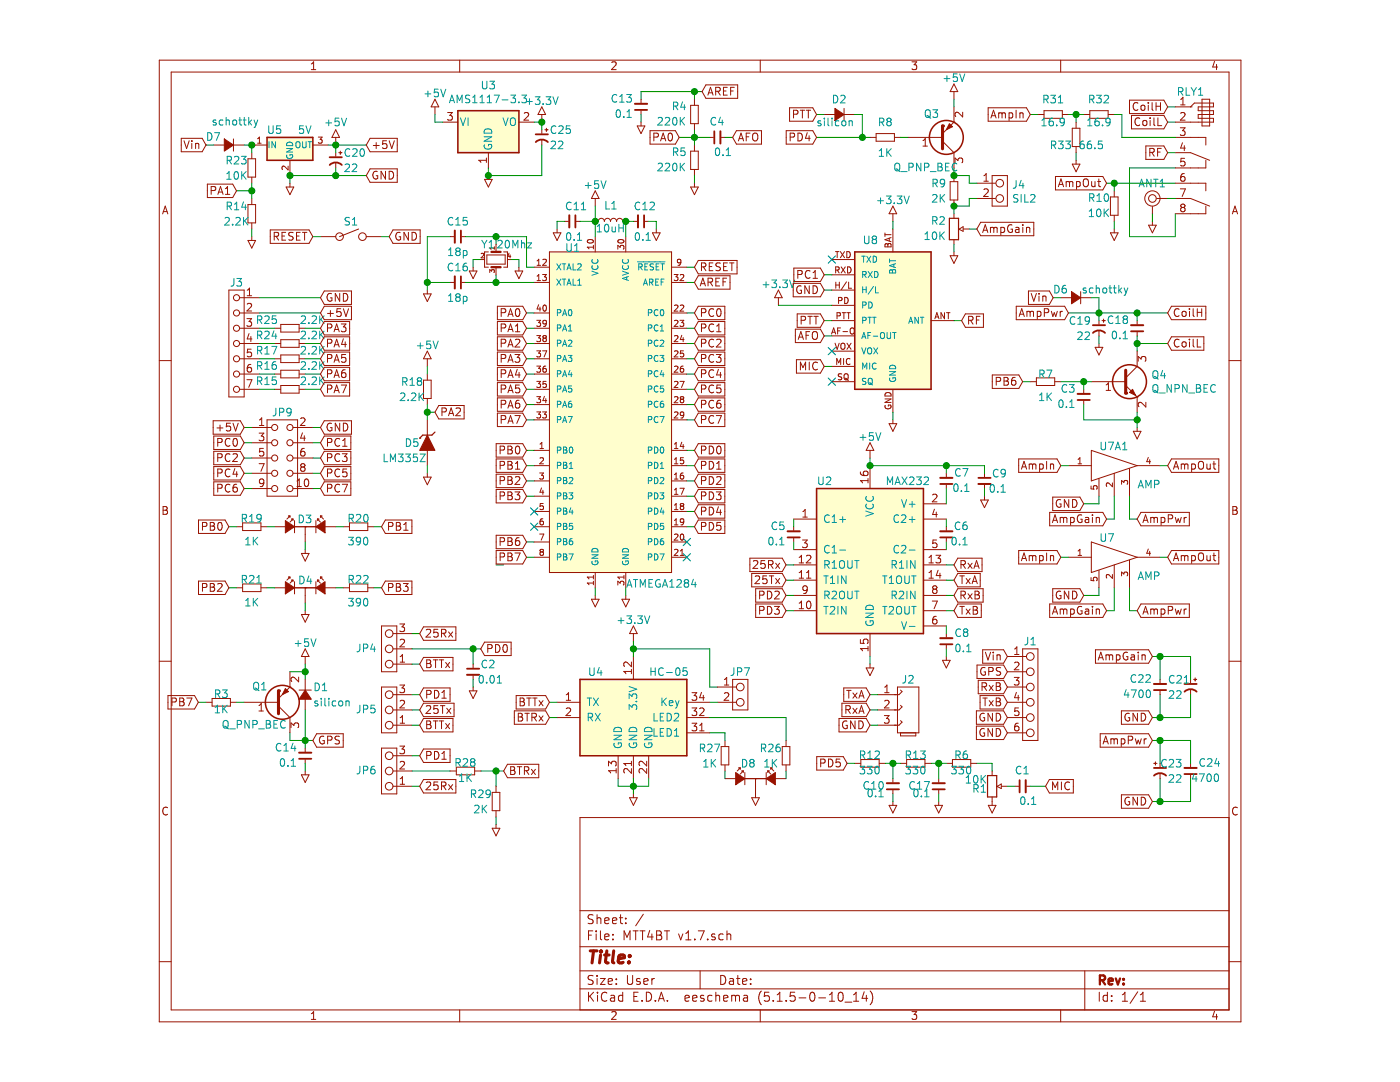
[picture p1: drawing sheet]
<svg xmlns="http://www.w3.org/2000/svg" width="279mm" height="216mm" viewBox="0 0 279 216" stroke-linecap="round" stroke-linejoin="round" font-family="sans-serif">
<path d="M19.8 0h259.6v215.9h-259.6z" fill-rule="evenodd" fill="#fff" stroke="#fff" stroke-width=".2"/>
<g fill="none" stroke="#981200" stroke-width=".2">
<path d="M31.8 12h215.9v191.9h-215.9zM34.2 14.4h211.1v187.1h-211.1zM62.1 13.9h.9M62.1 12.8l.5-.5v1.6M91.7 12v2.4M122.1 12.5l.6-.2 .2 .2 .1 .3-1 1.1h1M127.9 19.8v.7M138.6 19.8v1.2M151.7 12v2.4M182 12.3h1l-.6 .6 .5 .2v.6l-.2 .2h-.5l-.2-.2M190.4 18.3v1.5M190.4 16.8l.7 1.5h-1.5z"/>
<path d="M211.7 12v2.4M242.4 12.2l-.4 1.2h1M242.8 12.9v1M42.6 28.9h2.2M46.6 28.9h2.1M46.6 27.7v2.5M49.5 31.7h1.5v3.6h-1.5zM50.2 30.5v1.2M50.2 35.4v1.2M50.2 39.6v1.2M50.2 28.9h3.1M51.4 27.7l.4-.3v1.2"/>
<path d="M51.4 28.6h.7M57.1 37.3h1.5l-.7 1.5zM57.5 33.1v.8l-.9-.8-.3 .3 .1 .4M57.9 32v3M57.9 36.6v.7M62.4 28.9h3.1M63.5 27.4h.8l-.4 .4 .4 .2-.1 .5-.2 .1-.5-.1M67 27.4v1.5M67 25.9l.8 1.5h-1.6zM96.7 35.8h1.5l-.7 1.5zM97.5 35v.8M108.1 22.8v1.6"/>
<path d="M108.1 21.3l.8 1.5h-1.5zM118.8 39.6v1.5M118.8 38.1l.8 1.5h-1.6zM127.2 25.1h1.5l-.8 1.6zM127.9 22.1v.7M127.9 24.4v.7M137.8 37.3h1.6l-.8 1.5zM137.8 21h1.6v3.7h-1.6zM137.8 30.2h1.6v3.6h-1.6zM138.6 24.7v1.2M138.6 28.9v1.2M138.6 33.8v1.2"/>
<path d="M138.6 36.6v.7M141.6 27.4h.8M144 27.4h.7M164.5 22.8h2.1M168.4 22.8h2.2M168.4 21.6v2.5M173.6 27.4h1.2M174.8 26.7h3.7v1.5h-3.7zM178.5 27.4h1.2M189.6 36.3h1.5v3.6h-1.5zM190.4 35v1.2M190.4 39.9v1.2"/>
<path d="M195 39.6h3.7M195 36.6h3.7M196.4 36.2h.8M196.4 35.1l.4-.5v1.6M196.4 37.8l.5-.1 .3 .4-.9 1.1h.9M198 35h3v6.1h-3zM207.1 22.8h1.2M208.4 22.1h3.6v1.5h-3.6zM212 22.8h1.2M214 25.6h1.5v3.6h-1.5zM214 32.7h1.5l-.7 1.6zM214.8 24.4v1.2"/>
<path d="M214.8 29.3v1.2M214.8 32v.7M216.3 22.8h1.2M217.5 22.1h3.7v1.5h-3.7zM221.2 22.8h1.2M221.6 39.3h1.5v3.7h-1.5zM222.4 38.1v1.2M230.9 39.6h2.1M32.5 42.7l.5-1.6 .5 1.6M32.6 42.2h.7M45.7 57.9h3v21.3h-3zM47.8 59.4h4"/>
<path d="M49.3 59h.9M49.3 57.9l.5-.4v1.5M49.5 40.8h1.5v3.7h-1.5zM49.5 48h1.5l-.8 1.5zM50.2 44.5v1.2M50.2 47.2v.8M64 47.2h3M71.6 45.7l-3.8 1.5M73.1 47.2h3M84.5 58.6h1.5l-.7 1.6zM85.3 57.9v.7M89.9 47.2h.7"/>
<path d="M92.2 47.2h.7M93.7 54.1h1.5l-.8 1.5zM94.4 53.3v.8M95.9 51.8h.8M96 50.6l.4-.1 .2 .3-.6 .7h.6M97.2 50.9h3.6v1.8h-3.6zM97.5 50.3h-.8v3h.8M97.7 54.4v-.6l.4 .3 .1-.3h.4v.6M98.7 49.5h-1l.3 .2M98.7 49.2v.5M99 48.7v1.6M99 53.3v1.5"/>
<path d="M100.5 50.3h.8v3h-.8M101.3 51.8h.7M101.6 50.5l-.2 .6h.5M101.8 50.8v.7M102.8 54.1h1.5l-.7 1.5zM103.6 53.3v.8M106.6 53.3h3.1M106.6 56.4h3.1M107.2 52.9h.7M107.2 52.1l.3-.4v1.2M107.2 55.1l.3-.3v1.2M107.2 56h.7"/>
<path d="M108.3 54.8h.7l-.4 .4 .4 .2v.5l-.2 .1-.5-.1M108.3 51.8l.5-.1 .2 .4-.7 .8h.7M109.7 50.3h24.3v63.9h-24.3zM110.4 46.5h1.5l-.7 1.5zM111.2 45.7v.8M112.7 44.2h.7M115 44.2h.7M117.3 47.9a.6 .6 0 0 1 .7-.2 .6 .6 0 0 1 .4 .6 .71 .71 0 0 1-1.2-.2zM118.4 49v.7M118.4 49.3h-1.2l.3 .4M118.8 44.2h.6a.61 .61 0 0 1 .6-.6 .61 .61 0 0 1 .6 .6 .61 .61 0 0 1 .6-.6 .61 .61 0 0 1 .6 .6 .61 .61 0 0 1 .6-.6 .61 .61 0 0 1 .7 .6 .61 .61 0 0 1 .6-.6 .61 .61 0 0 1 .6 .6h.6M118.8 47.2v3.1"/>
<path d="M123.3 49.7v-.7l.5 .4 .2-.4h.4l.1 .2-.1 .5M123.4 47.9a.6 .6 0 0 1 .7-.2 .6 .6 0 0 1 .4 .6 .71 .71 0 0 1-1.2-.2zM124.9 47.2v3.1M126.4 44.2h.7M128.7 44.2h.8M130.2 46.5h1.5l-.7 1.5zM131 45.7v.8M134 53.3h3.1M134 56.4h3.1M134.5 54.8h.8l-.4 .4 .4 .2-.1 .5-.1 .1-.6-.1M135.8 54.9l.4-.1 .3 .3-.8 .9h.8M135.9 52.2a.38 .38 0 0 1-.4 .3 .38 .38 0 0 1-.3-.3v-.3a.38 .38 0 0 1 .3-.2 .38 .38 0 0 1 .4 .2l-.1 .7-.3 .3h-.2"/>
<path d="M155.3 57.9l.8 1.5h-1.5zM155.3 59.4v1.5M166 57.9h4.6M166 54.8h4.6M166 51.8h4.6M166.7 50.2h.7M166.8 53.9l.6-.1v-.5h-.6v1.2M166.8 56.3v1.2M166.8 56.9h.7M167.1 53.9l.4 .6M167.1 50.2v1.2M167.4 60l.5-.1 .1-.5-.6-.1v1.3"/>
<path d="M167.5 56.3v1.2M167.7 50.2l.8 1.2M167.9 53.3l.8 1.2M168.5 50.2l-.8 1.2M168.6 59.3a.62 .62 0 0 1 .7 .7 .62 .62 0 0 1-.7 .6zM168.7 53.3l-.8 1.2M168.9 56.2l-1 1.6M169 50.2a.62 .62 0 0 1 .7 .6 .62 .62 0 0 1-.7 .6zM169.1 53.3a.62 .62 0 0 1 .8 .6 .62 .62 0 0 1-.8 .6zM169.4 56.3v1.2h.5M176.6 46.5v.7M176.6 46.8h1.2"/>
<path d="M176.7 48.7l.2-.1 .3 .3 .1-.3h.4l.1 .7h-1.2zM177.2 48.9v.4M177.5 47.5v.6M177.8 47.4l-1.2 .4 1.2 .4M178.2 42.6v1.6M178.2 45.7v4.6M178.2 41.1l.8 1.5h-1.6zM190.4 42.6v1M190.4 47.8v.9M191.3 45.7l.9-.5v1zM192.2 45.7h1.2M211.7 59.4h2.1"/>
<path d="M215.7 59.4h2.1M215.7 58.2v2.4M221.6 46.5h1.5l-.7 1.5zM222.4 43v1.2M222.4 45.7v.8M229.2 44.9h1.5l-.7 1.6zM230 41.2v1.4M230 44.2v.7M246 42.7l.5-1.6 .5 1.6M246.1 42.2h.7M31.8 72h2.4M47.8 62.5h4"/>
<path d="M47.8 65.5h4M47.8 68.5h4M47.8 71.6h4M47.8 74.6h4M47.8 77.7h4M49.3 63.6h.9l-.5 .6 .4 .1 .1 .5-.3 .3-.6-.2M49.3 75.8h1l-.7 1.5M49.3 60.7l.6-.2 .3 .5-.9 1.1h.9M49.7 66.6l-.4 1h1M50.1 72.7h-.3a.95 .95 0 0 0-.2 1.5h.5l.1-.6-.3-.3h-.3l-.3 .3M50.1 67.1v1M50.1 69.7h-.7l-.1 .7 .6-.1 .3 .3v.3l-.3 .3-.6-.2"/>
<path d="M54.8 65.5h1.2M54.8 68.5h1.2M54.8 71.6h1.2M54.8 74.6h1.2M54.8 77.7h1.2M56 64.7h3.7v1.6h-3.7zM56 67.8h3.7v1.5h-3.7zM56 70.8h3.7v1.6h-3.7zM56 73.9h3.7v1.5h-3.7zM56 76.9h3.7v1.5h-3.7zM59.7 65.5h1.2M59.7 68.5h1.2"/>
<path d="M59.7 71.6h1.2M59.7 74.6h1.2M59.7 77.7h1.2M84.5 75.9h1.5v3.6h-1.5zM85.3 70.1l.7 1.5h-1.5zM85.3 71.6v1.5M85.3 74.6v1.2M85.3 79.5v1.2M106.6 62.5h3.1M106.6 65.5h3.1M106.6 68.5h3.1M106.6 71.6h3.1"/>
<path d="M106.6 74.6h3.1M106.6 77.7h3.1M107.1 76.1h.8l-.4 .5 .4 .2-.1 .4-.2 .1-.5-.1M107.1 67h.8l-.4 .4 .4 .2-.1 .5-.2 .1-.5-.1M107.1 79.1h.8l-.4 .5 .4 .2-.1 .4-.2 .2-.5-.2M107.1 73.1h.8l-.4 .4 .4 .2-.1 .4-.2 .2-.5-.2M107.1 63.9h.8l-.4 .5 .4 .2-.1 .4-.2 .1-.5-.1M107.1 70h.8l-.4 .5 .4 .2-.1 .4-.2 .1-.5-.1M107.5 60.8l-.3 .9h.7M107.8 61.3v.8M108.3 70h.8l-.5 1.2M108.5 61l.1-.1a.66 .66 0 0 1 .5 .6 .66 .66 0 0 1-.5 .6l-.3-.5z"/>
<path d="M108.6 67.5l-.3-.3a.37 .37 0 0 1 .4-.3 .37 .37 0 0 1 .3 .3l-.2 .3M108.6 67.5l-.3 .2v.2l.3 .3 .3-.1 .1-.2v-.2l-.2-.2M108.6 67.5h.2M108.6 79.1l-.3 .8h.8M108.9 73.1a.48 .48 0 0 0-.6 .5l.2 .6 .5-.1v-.4l-.1-.1-.3-.1-.3 .2M108.9 79.5v.9M109 76.1h-.6l-.1 .6 .2-.1h.4l.1 .2v.4l-.2 .1-.5-.1M109 64.4a.38 .38 0 0 1-.3 .3 .38 .38 0 0 1-.4-.3v-.3a.38 .38 0 0 1 .4-.2 .38 .38 0 0 1 .3 .2v.7l-.3 .3h-.2M134 62.5h3.1M134 65.5h3.1M134 68.5h3.1M134 71.6h3.1"/>
<path d="M134 74.6h3.1M134 77.7h3.1M134.6 61l.5-.1 .2 .3-.8 .9h.8M134.6 64l.5-.1 .2 .3-.8 .9h.8M134.6 67.1l.5-.1 .2 .3-.8 .9h.8M134.6 70.1l.5-.1 .2 .3-.8 .9h.8M134.6 73.1h.5l.2 .3-.8 .9h.8M134.6 76.2l.5-.1 .2 .3-.8 .9h.8M134.6 79.2l.5-.1 .2 .4-.8 .9h.8M135.7 63.9h.8l-.4 .5 .4 .2-.1 .4-.2 .1-.5-.1M135.7 76.1h.8l-.5 1.2M135.8 61l.4-.1 .3 .3-.8 .9h.8"/>
<path d="M136 79.7l-.2-.3a.37 .37 0 0 1 .3-.3 .37 .37 0 0 1 .4 .3l-.3 .3M136 79.7l-.2 .2v.2l.2 .3 .3-.1 .2-.2v-.2l-.3-.2M136 79.7h.2M136.1 66.9l-.3 .9h.7M136.3 67.4v.8M136.3 73.1a.48 .48 0 0 0-.5 .5l.1 .6 .5-.1 .1-.4-.2-.1-.3-.1-.2 .2M136.4 70h-.6v.6l.1-.1h.4l.2 .2-.1 .4-.2 .1-.4-.1M166 66.7l.4-1.3 .4 1.3M166 67h4.6M166 64h4.6M166 73.1h4.6M166 60.9h4.6"/>
<path d="M166 76.2h4.6M166 70.1h4.6M166.1 66.3h.6M166.7 68.5l.4 1.2 .4-1.2M167 72.7v-1.2l.4 .9 .4-.9v1.2M167 63h.6l.1-.5-.7-.1v1.2M167.2 66h.4M167.7 65.4h-.5v1.3M167.9 68.6l.2-.1a.42 .42 0 0 1 .5 .4v.6l-.5 .2-.3-.4zM168 74.6a.48 .48 0 0 0-.7 .2l.1 .3 .6 .3-.3 .4-.4-.1M168.1 62.4h.7M168.2 66.2h.9"/>
<path d="M168.4 71.5v1.2M168.4 62.4v1.2M168.5 74.7l.3-.1a.42 .42 0 0 1 .5 .4l-.1 .6-.4 .2-.4-.4zM168.7 75.5l.6 .4M169 62.4h.7M169 68.5l.9 1.2M169.4 62.4v1.2M169.6 71.6a.48 .48 0 0 0-.5 0 .48 .48 0 0 0-.2 .6l.2 .5 .5-.1M169.7 65.6l.3-.2a.42 .42 0 0 1 .5 .4l-.1 .7-.4 .2-.3-.5zM169.9 68.5l-.9 1.2M176.6 79.6h1.2l-1.2 .7h1.2M176.8 78.4a.65 .65 0 0 1 .7 0 .65 .65 0 0 1 .3 .6h-1.2z"/>
<path d="M178.2 77.7v4.6M185.8 64h4.6M186.6 63.6l.4-1.2 .4 1.2M186.7 63.2h.6M188.5 62.4v1.2l-.7-1.2v1.2M188.9 62.4h.7M189.3 62.4v1.2M205.6 76.2h1.2M206.8 75.4h3.7v1.5h-3.7zM210.5 76.2h1.2M216.3 77.7v.7M216.3 80v.7"/>
<path d="M218.6 69.3h1.5l-.8 1.5zM219.3 68.5v.8M226.9 64v.7M226.9 66.3v.7M245.3 72h2.4M50.2 85.3h4M50.2 97.5h4M50.2 88.3h4M50.2 91.4h4M50.2 94.4h4M51.7 86.4h1l-.6 .6 .5 .2 .1 .5-.3 .3-.7-.2M51.7 92.5h1l-.6 1.5"/>
<path d="M51.8 84.9h.9M51.8 83.8l.4-.4v1.5M52.6 89.5h-.7l-.1 .7 .6-.1 .3 .3v.3l-.3 .3-.6-.2M52.7 96.2l-.3 .3-.5-.1-.1-.2 .1-.5 .5-.1 .2 .1a1.04 1.04 0 0 1-.4 1.4h-.3M53.3 83.8h6.1v15.2h-6.1zM58.5 85.3h3.9M58.5 97.5h3.9M58.5 88.3h3.9M58.5 91.4h3.9M58.5 94.4h3.9M59.3 97.1h.8M59.3 96l.4-.4v1.5"/>
<path d="M60 83.5l.6-.1 .3 .4-1 1.1h1M60.3 93.2l-.3-.3 .3-.4h.3l.3 .3-.3 .4M60.3 93.2l-.3 .3v.3l.3 .2h.4l.2-.2v-.3l-.3-.3M60.3 93.2h.3M60.4 86.4l-.4 1h.9M60.7 86.9v1.1M60.7 89.5h-.2a.95 .95 0 0 0-.2 1.5l.4-.1 .2-.5-.3-.3h-.3l-.3 .3M60.9 95.7l.2-.1a.81 .81 0 0 1 .5 .7 .81 .81 0 0 1-.5 .8l-.3-.3-.1-.3zM84.5 95.2h1.5l-.7 1.5zM85.3 83.8v9.1M85.3 94.4v.8M106.6 89.9h3.1"/>
<path d="M106.6 92.9h3.1M106.6 96h3.1M106.6 99h3.1M106.6 80.7h3.1M106.6 83.8h3.1M107.1 82.2h.8l-.4 .4 .4 .3-.1 .4-.2 .1-.5-.1M107.7 94.4h.8l-.4 .4 .4 .2-.1 .5-.2 .1-.5-.1M107.8 89.5h.7M107.8 88.6l.3-.3v1.2M107.8 91.4l.4-.1 .3 .4-.8 .9h.8M108.1 97.4l-.3 .8h.7M108.3 82.2h.7l-.4 .4 .4 .3v.4l-.2 .1-.5-.1"/>
<path d="M108.3 97.8v.8M134 89.9h3.1M134 92.9h3.1M134 96h3.1M134 99h3.1M134 80.7h3.1M134 83.8h3.1M134.6 89.5h.7M134.6 88.6l.3-.3v1.2M134.6 91.7l.3-.4v1.3M134.6 94.7l.3-.3v1.2M134.6 97.8l.3-.4v1.2"/>
<path d="M134.6 92.6h.7M134.6 95.6h.7M134.6 98.6h.7M134.6 82.3l.5-.1 .2 .3-.8 .9h.8M135.7 97.4h.8l-.5 1.2M136.1 88.2l-.3 .9h.7M136.3 88.7v.8M136.3 94.4a.48 .48 0 0 0-.5 .5l.1 .6h.5l.1-.5-.2-.1-.3-.1-.2 .2M136.4 91.3h-.6v.6l.1-.1h.4l.2 .2-.1 .4-.2 .2-.4-.2M136.5 82.7a.38 .38 0 0 1-.4 .2 .38 .38 0 0 1-.3-.2v-.3a.38 .38 0 0 1 .3-.2 .38 .38 0 0 1 .4 .2l-.1 .7-.3 .3h-.2M171.7 94.2l.2 .5 .5 .2 .7-.1 .1-.2v-.4l-.2-.2-.6 .2-.1 .4 .3 .3M173.2 95.5v.9"/>
<path d="M173.2 95.9h-1.5l.4 .5M173.6 88.3l.8 1.6h-1.5zM173.6 89.9v1.5M173.6 92.9v4.6M176.7 80.9a.55 .55 0 0 0 .5 .7 .55 .55 0 0 0 .5-.8h-.4v.3M177.4 84.5h1.6l-.8 1.6zM178.2 83.8v.7M186.1 98.8l.6-.2 .3 .4-.9 1.1h.9M188.9 94.4v.8M188.9 96.8v.7M195.7 99.8h1.5l-.7 1.5zM196.5 94.4v.8"/>
<path d="M196.5 96.8v.7M196.5 99v.8M226.2 86.1h1.5l-.8 1.5zM226.9 85.3v.8M32.5 101.1l.8 .1 .1 .3-.3 .3a.42 .42 0 0 1 .3 .4 .42 .42 0 0 1-.2 .4h-.7zM32.5 101.8h.6M47.2 105.1h1.2M47.2 117.3h1.2M48.4 104.3h3.7v1.6h-3.7zM48.4 116.5h3.7v1.5h-3.7zM52.1 105.1h1.2M52.1 117.3h1.2"/>
<path d="M54.8 105.1h2.2M57.6 103h.3M57.9 105.1h.1M57.9 105.1h6.1M57.9 103l-.6 .6M57.9 103v.3M58.2 103.6h.3M58.5 103.6l-.6 .6M58.5 103.6v.3M58.8 103.9v2.4M60.1 110.4h1.6l-.8 1.6zM60.9 105.1h.1"/>
<path d="M60.9 105.1v3M60.9 109.7v.7M63 103.9v2.4M63.3 103.6l.7 .6M63.3 103.6h.4M63.3 103.6v.3M64 105.1h.1M64 103l.6 .6M64 103h.3M64 103v.3M64.9 105.1h2.1M68.5 105.1h1.2"/>
<path d="M68.5 117.3h1.2M69.7 104.3h3.7v1.6h-3.7zM69.7 116.5h3.7v1.5h-3.7zM73.4 105.1h1.2M73.4 117.3h1.2M106.6 102.1h3.1M106.6 105.1h3.1M106.6 108.1h3.1M106.6 111.2h3.1M107.7 106.6h.8l-.5 1.2M108 110.1l-.2-.3a.37 .37 0 0 1 .3-.2 .37 .37 0 0 1 .4 .3l-.3 .2M108 110.1l-.2 .2v.4l.2 .1h.3l.2-.2v-.3l-.3-.2"/>
<path d="M108 110.1h.2M108.3 103.5a.48 .48 0 0 0-.5 .5l.1 .7 .5-.1 .1-.4-.2-.2h-.3l-.2 .2M108.4 100.5h-.6v.5l.1-.1 .4 .1 .2 .1-.1 .5-.2 .1-.4-.1M118 119.6h1.6l-.8 1.5zM118.4 114.8v.7M118.4 116v.7M118.4 116.3h-1.2l.3 .4M118.4 115.2h-1.2l.3 .3M118.8 114.2v3.1M118.8 118.8v.8M123.3 116.7v-.7l.5 .4 .2-.4h.4l.1 .2-.1 .5M124.1 119.6h1.5l-.7 1.5z"/>
<path d="M124.5 114.8v.7M124.5 115.2h-1.2l.3 .3M124.9 114.2v3.1M124.9 118.8v.8M134 102.1h3.1M134 105.1h3.1M134 108.1h3.1M134 111.2h3.1M134.6 100.8l.3-.3v1.2M134.6 103.9l.3-.4v1.2M134.6 101.7h.7M134.6 104.7h.7"/>
<path d="M134.6 106.7l.5-.1 .2 .3-.8 .9h.8M134.6 109.7l.5-.1 .2 .3-.8 .9h.8M135.8 110.8h.7M135.8 109.9l.3-.3v1.2M135.9 106.7l.2-.1a.66 .66 0 0 1 .4 .6 .66 .66 0 0 1-.4 .6l-.3-.5zM136 101l-.2-.3a.37 .37 0 0 1 .3-.2 .37 .37 0 0 1 .4 .2l-.3 .3M136 101l-.2 .2v.2l.2 .3 .3-.1 .2-.2v-.2l-.3-.2M136 101h.2M136.5 104a.38 .38 0 0 1-.4 .3 .38 .38 0 0 1-.3-.3v-.3a.38 .38 0 0 1 .3-.2 .38 .38 0 0 1 .4 .2l-.1 .7-.3 .3h-.2M158.4 103.6h4.6M158.4 115.8h4.6M158.4 112.7h4.6"/>
<path d="M158.4 109.7h4.6M158.4 118.8h4.6M158.4 105.1v.7M158.4 107.4v.7M159.5 111.2l.4-.4v1.5M159.5 114.3l.4-.5v1.6M159.5 115.4h.9M159.5 112.3h.9M160.2 107.8h.9l-.5 .5 .4 .2 .1 .5-.3 .3-.6-.2M160.2 103.2h.9M160.2 102.1l.5-.4v1.5M161 111l.5-.2 .3 .4-.9 1.1h.9"/>
<path d="M161 115.4h.8M161 114.3l.4-.5v1.6M161.1 117.6l-.3 .2h-.4l-.2-.2 .2-.6 .4-.1 .2 .1a1.04 1.04 0 0 1-.3 1.4h-.3M184.3 103.6h4.6M184.3 115.8h4.6M184.3 112.7h4.6M184.3 100.5h4.6M184.3 109.7h4.6M184.3 118.8h4.6M185.4 115.4h.9M185.4 112.3h.9M185.4 111.2l.4-.4v1.5"/>
<path d="M185.4 114.3l.4-.5v1.6M186.1 119.9h1l-.7 1.6M186.4 117.6l-.3-.3 .3-.4h.3l.3 .3-.3 .4M186.4 117.6l-.3 .2v.3l.3 .3h.4l.2-.3v-.3l-.3-.2M186.4 117.6h.3M186.5 101.6l-.4 1.1h1M186.8 110.8h.9l-.5 .6 .4 .1 .1 .5-.3 .3-.6-.1M186.8 102.2v1M186.9 107.8h-.7l-.1 .7 .6-.2 .3 .3v.4l-.3 .3-.6-.2M187.2 113.8l-.4 1.1h1M187.6 114.4v1M188.9 105.1v.7"/>
<path d="M188.9 107.4v.7M213.2 111.2h4.6M215.2 110.8h.7M215.2 109.9l.3-.3v1.2M217.7 115.2v.6l.6 .1-.1-.2 .1-.4 .1-.1h.4l.2 .2-.2 .5M217.8 108.1l9.1 3.1-9.1 3zM219.3 113.8v3.5M222 114.6v.8l-.9-.8-.3 .3 .1 .4M222.4 112.7v4.6M223.8 114.9v-.8l.5 .4 .2-.4 .4 .1 .2 .2-.2 .5M225.4 111.8v5.5M226.9 111.2h4.6"/>
<path d="M229.2 109.5l-.3 .9h.7M229.4 110v.8M246 101.1l.8 .1 .1 .3-.3 .3a.42 .42 0 0 1 .3 .4 .42 .42 0 0 1-.2 .4h-.7zM246 101.8h.6M31.8 131.9h2.4M42.3 139.4h3.7v1.5h-3.7zM57.9 137.1h.1M57.9 137.1l-2.3 2.3M59.7 137.7h2.4M60.1 122.6h1.6l-.8 1.5zM60.9 121.9v.7M60.9 131v1.5"/>
<path d="M60.9 135.6v2.1M60.9 139.5v2.2M60.9 129.5l.8 1.5h-1.6zM76.1 124.9h3.1v9.1h-3.1zM76.1 137.1h3.1v9.1h-3.1zM78.4 132.5h3.8M78.4 129.5h3.8M78.4 126.4h3.8M78.4 138.6h3.8M79.8 124.5h.9l-.5 .6 .5 .1v.6l-.3 .2-.6-.1M79.8 136.7h.9l-.5 .6 .5 .1v.5l-.3 .3-.6-.1M79.9 127.7l.5-.1 .3 .4-.9 1.1h.9"/>
<path d="M79.9 132.1h.8M79.9 131l.4-.4v1.5M79.9 139.9l.5-.2 .3 .5-.9 1.1h.9M93.7 137.9h1.5l-.8 1.5zM94.4 132.5v.8M94.4 134.8v.8M94.4 137.1v.8M126.4 124.9l.8 1.5h-1.6zM126.4 126.4v1.5M143.2 137.1h3.7M144.6 138.4l.5-.2 .3 .4-.9 1.1h.9M144.6 136.7h.8"/>
<path d="M144.6 135.6l.4-.4v1.5M146.2 135.6h3.1v6.1h-3.1zM158.4 121.9h4.6M159.5 121.5h.9M159.5 120.4l.4-.5v1.6M161.1 120.1l.2-.2a.81 .81 0 0 1 .6 .8 .81 .81 0 0 1-.6 .8l-.3-.3v-.3zM171.7 127.6v.7l.7 .1-.1-.6 .3-.3h.4l.2 .3-.1 .6M172.9 133.3h1.5l-.8 1.5zM173.2 129v.9M173.2 129.4h-1.5l.4 .5M173.6 126.4v4.6M173.6 132.5v.8"/>
<path d="M184.3 121.9h4.6M184.3 124.9h4.6M186.8 123h-.2a.95 .95 0 0 0-.2 1.5l.4-.1 .2-.5-.3-.3h-.3l-.3 .3M188.1 131.8h1.5l-.7 1.5zM188.9 126.4v.8M188.9 128.7v.8M188.9 131v.8M231.5 135.6v.7M231.5 137.9v.7M245.3 131.9h2.4M41.1 140.1h1.2M46 140.1h1.2"/>
<path d="M55.6 140.9l2.3 2.3M76.1 149.3h3.1v9.1h-3.1zM78.4 144.7h3.8M78.4 141.7h3.8M78.4 156.9h3.8M78.4 153.8h3.8M78.4 150.8h3.8M79.8 148.9h.9l-.5 .6 .5 .1v.5l-.3 .3-.6-.2M79.9 143.2l.4-.4v1.5M79.9 155.4l.4-.4v1.5M79.9 152.1l.5-.2 .3 .5-.9 1h.9M79.9 144.3h.8"/>
<path d="M79.9 156.5h.8M89.9 153.8h1.1M91.1 153.1h3.6v1.5h-3.6zM94.8 153.8h1.1M98.2 158.1h1.6v3.7h-1.6zM99 156.9v1.2M125.6 159.2h1.6l-.8 1.5zM126.4 158.4v.8M143.2 140.1h3.7M143.9 149h1.5v3.6h-1.5zM144.7 155.4h2.1M144.7 147.8v1.1"/>
<path d="M144.7 152.7v1.1M147.4 153.2h.3M147.7 155.4h.1M147.7 155.4h6.1M147.7 153.2l-.6 .6M147.7 153.2v.3M148 153.8h.3M148.3 153.8v.3M148.3 153.8l-.6 .7M148.6 154.1v2.5M150 159.2h1.5l-.7 1.5zM150.8 155.4h.1"/>
<path d="M150.8 155.4v3.8M152.9 154.1v2.5M153.2 153.8h.3M153.2 153.8l.6 .7M153.2 153.8v.3M153.8 155.4h.1M153.8 153.2h.3M153.8 153.2l.6 .6M153.8 153.2v.3M154.7 155.4h2.2M156.1 149h1.5v3.6h-1.5zM156.9 147.8v1.1"/>
<path d="M156.9 152.7v1.1M170.6 152.3h1.2M171.8 151.6h3.7v1.5h-3.7zM175.5 152.3h1.2M178.2 155.4v.7M178.2 157.7v.7M178.2 159.9v.8M179.7 152.3h1.2M180.9 151.6h3.7v1.5h-3.7zM184.6 152.3h1.2M187.3 155.4v.7M187.3 157.7v.7"/>
<path d="M187.3 159.9v.8M188.9 152.3h1.1M190.1 151.6h3.6v1.5h-3.6zM193.8 152.3h1.2M198 153.8v1M198 159v1.7M198.9 156.9l.9-.5v.9zM199.9 156.9h1.1M202.6 156.9h.7M204.9 156.9h.7M237.6 152.3v.8M237.6 154.6v.8"/>
<path d="M33.4 161.2a.74 .74 0 0 0-1 .5 .74 .74 0 0 0 .8 .9l.2-.1M98.2 165.3h1.6l-.8 1.5zM99 161.8v1.2M99 164.5v.8M177.4 160.7h1.6l-.8 1.5zM186.6 160.7h1.5l-.8 1.5zM197.2 160.7h1.6l-.8 1.5zM245.3 163.1h-129.6v38.4M246.9 161.2a.74 .74 0 0 0-1 .5 .74 .74 0 0 0 .8 .9l.2-.1M31.8 191.9h2.4M115.7 197.3h129.6M115.7 193.7h129.6"/>
<path d="M115.7 188.9h129.6M115.7 181.7h129.6M117.5 198v1.8M117.5 186.6h.5M117.7 198.7l.8 1.1M118.3 185.7h-.8v1.8M118.4 194.7l-.7-.1-.3 .4 .1 .4 .8 .4v.5a.79 .79 0 0 1-.9 0M118.4 182.6l-.7-.1-.3 .3 .1 .5 .8 .3v.6a.79 .79 0 0 1-.9 0M118.5 198l-1 1M119 185.7v.2M119 186.3v1.2M119.2 182.5v1.8"/>
<path d="M119.2 194.6v.2M119.2 195.2v1.2M119.2 183.3l.2-.2 .4 .1 .1 1.1M119.2 198v.2M119.2 198.6v1.2M119.8 195.2h1l-1 1.2h1M119.8 185.7v1.6l.3 .2M120.7 187l.8-.2v-.4l-.5-.1-.3 .3 .1 .8h.7M120.7 183.7l.8-.2v-.3l-.5-.1-.3 .3 .1 .8h.7M121.1 198.2a.71 .71 0 0 0-.9 0 .71 .71 0 0 0-.2 .8 .68 .68 0 0 0 .4 .7 .68 .68 0 0 0 .7-.1M121.4 195.9l.8-.2-.1-.4-.5-.1-.2 .3 .1 .8h.6M121.9 198.7h.7l.1 1.1"/>
<path d="M122.2 183.7l.9-.2-.1-.3-.5-.1-.3 .3 .1 .8h.7M122.3 187.4v.1M122.3 186.4v.2M122.7 199l-.6 .1a.35 .35 0 0 0-.3 .3 .35 .35 0 0 0 .3 .4l.6-.1M123 195.3v.2M123 196.3v.1M123.6 183.1h.7M123.8 182.5v1.6l.5 .2M124.3 198.7l-.5-.1-.4 .3 .1 .7 .3 .2 .5-.1M124.3 198v1.8M124.6 187.5v-1.8l.5 1.3 .6-1.3v1.8M124.9 184.2v.1"/>
<path d="M124.9 183.2v.2M125.2 194.6v1.5l.4 .3h.3l.4-.3v-1.5M126.3 185.7h1.1M126.5 198.8h.6M126.9 185.7v1.8M127.4 198h-.9v1.8h.9M127.7 195.3a.44 .44 0 0 0-.7 .2l.1 .3 .6 .1 .1 .2-.3 .3-.5-.1M127.7 185.7h1M128.1 199.6v.2M128.2 185.7v1.8M128.4 182.4l-1.5 2.3M128.5 195.9l.8-.2-.1-.4-.5-.1-.2 .3 .1 .8h.6"/>
<path d="M129 198a.91 .91 0 0 1 1 .9 .91 .91 0 0 1-1 .9zM129.7 185.6l-.5 1.4h1.2M130.1 186.3v1.2M130.1 195.2v1.2M130.6 195.2l-.3 .1-.2 .3M130.8 199.6v.2M131 186.6h.6M131 185.7l.8 .1 .2 .5-.4 .3a.48 .48 0 0 1 .5 .4 .48 .48 0 0 1-.4 .5h-.7zM131.4 199.8l.6-1.8 .6 1.8M131.6 199.3h.8M132.6 185.7h1M133.1 185.7v1.8"/>
<path d="M133.2 199.6v.2M135.4 186.3l.5 1.2 .4-1.2M136.7 199.2l.9-.2-.1-.3-.6-.1-.2 .2 .1 .9h.7M136.9 187.5h1M136.9 186.3l.5-.6v1.8M138.2 199.2l.9-.2-.1-.3-.5-.1-.3 .2 .1 .9h.7M138.7 187.4v.1M139.4 185.7h1.1l-.7 1.8M139.7 193.7v3.6M140.5 198.7l-.5-.1-.2 .2 .1 .3 .6 .2v.4h-.7M141.2 187.4v.1M142.1 198.7l-.5-.1-.4 .3 .1 .7 .3 .2 .5-.1"/>
<path d="M142.7 186.4l-.5-.1-.2 .3 .1 .3 .6 .1v.4h-.7M142.9 198.7l.2-.1 .4 .1 .1 1.1M142.9 198v1.8M143.8 194.6a.91 .91 0 0 1 1 .9 .91 .91 0 0 1-1 .9zM144.3 186.4l-.5-.1-.3 .4v.7l.3 .1 .5-.1M144.4 199.2l.9-.2-.1-.3-.5-.1-.3 .2 .1 .9h.7M145.1 186.5l.2-.2 .5 .1v1.1M145.1 185.7v1.8M145.6 195.3h.7l.1 1.1M146 198.7l.5-.1 .3 .2M146 198.6v1.2M146.4 195.7l-.6 .1a.35 .35 0 0 0-.3 .3 .35 .35 0 0 0 .3 .3l.6-.1"/>
<path d="M146.8 198.8a.43 .43 0 0 1 .4-.2 .43 .43 0 0 1 .4 .2v1M146.8 198.8v1M147 195.2h.7M147.2 194.6v1.6l.5 .2M148.2 195.9l.8-.2v-.4l-.6-.1-.2 .3 .1 .8h.7M148.4 198.7h.7l.1 1.1M149.2 199l-.6 .1a.35 .35 0 0 0-.3 .3 .35 .35 0 0 0 .3 .4l.6-.1M149.8 196.3v.1M149.8 195.3v.2M151.9 197.7a2.05 2.05 0 0 0 0 2.8M153.5 198h-.9l-.1 .8 .3-.1h.6a.73 .73 0 0 1 .1 .9l-.1 .1a.73 .73 0 0 1-.9-.1M154.3 199.6v.2"/>
<path d="M155.1 199.8h1M155.1 198.5l.5-.5v1.8M156.9 199.6v.2M158.6 198h-.8l-.1 .8 .2-.1h.6l.2 .3-.1 .6-.2 .2-.7-.2M159.5 199.1h1.3M161.8 198.2l.4-.2a1.13 1.13 0 0 1 0 1.8 .95 .95 0 0 1-.4-1.6zM163.4 199.1h1.4M165.5 199.8h1.1M165.5 198.5l.5-.5v1.8M167.4 198.2l.4-.2a1.13 1.13 0 0 1 0 1.8l-.3-.1a1.44 1.44 0 0 1-.1-1.5zM168.6 200h1.4M170.3 199.8h1.1"/>
<path d="M170.3 198.5l.6-.5v1.8M172.5 197.9l-.5 1.3h1.2M172.9 198.6v1.2M173.7 197.7a2.05 2.05 0 0 1 0 2.8M216.5 193.7v7.8M219.4 198v1.8M221 198.7l-.5-.1-.4 .3v.5l.2 .3h.7M221 198v1.8M221.9 199.6v.2M221.9 198.7v.1M224 199.8h1M224 198.5l.5-.5v1.8"/>
<path d="M227.1 197.9l-1.6 2.3M227.6 199.8h1M227.6 198.5l.5-.5v1.8M245.3 191.9h2.4M62.1 202.3l.5-.4v1.5M62.1 203.4h.9M91.7 201.5v2.4M122.1 202l.6-.1 .2 .1 .1 .3-1 1.1h1M151.7 201.5v2.4M182 201.9h1l-.6 .5 .5 .2v.7l-.2 .1h-.5l-.2-.1M211.7 201.5v2.4M242.4 201.8l-.4 1.1h1"/>
<path d="M242.8 202.4v1"/>
<circle cx="199.5" cy="36.6" r=".76"/>
<circle cx="199.5" cy="39.6" r=".76"/>
<circle cx="230" cy="39.6" r="1.52"/>
<circle cx="230" cy="39.6" r=".76"/>
<circle cx="47.2" cy="59.4" r=".61"/>
<circle cx="67.8" cy="47.2" r=".76"/>
<circle cx="72.3" cy="47.2" r=".76"/>
<circle cx="47.2" cy="62.5" r=".61"/>
<circle cx="47.2" cy="77.7" r=".61"/>
<circle cx="47.2" cy="65.5" r=".61"/>
<circle cx="47.2" cy="71.6" r=".61"/>
<circle cx="47.2" cy="74.6" r=".61"/>
<circle cx="47.2" cy="68.5" r=".61"/>
<circle cx="54.8" cy="94.4" r=".61"/>
<circle cx="54.8" cy="91.4" r=".61"/>
<circle cx="54.8" cy="97.5" r=".61"/>
<circle cx="54.8" cy="85.3" r=".61"/>
<circle cx="54.8" cy="88.3" r=".61"/>
<circle cx="57.9" cy="91.4" r=".61"/>
<circle cx="57.9" cy="97.5" r=".61"/>
<circle cx="57.9" cy="94.4" r=".61"/>
<circle cx="57.9" cy="85.3" r=".61"/>
<circle cx="57.9" cy="88.3" r=".61"/>
<circle cx="77.7" cy="132.5" r=".76"/>
<circle cx="77.7" cy="126.4" r=".76"/>
<circle cx="77.7" cy="129.5" r=".76"/>
<circle cx="77.7" cy="138.6" r=".76"/>
<circle cx="147.7" cy="137.1" r=".76"/>
<circle cx="77.7" cy="156.9" r=".76"/>
<circle cx="77.7" cy="144.7" r=".76"/>
<circle cx="77.7" cy="153.8" r=".76"/>
<circle cx="77.7" cy="150.8" r=".76"/>
<circle cx="77.7" cy="141.7" r=".76"/>
<circle cx="147.7" cy="140.1" r=".76"/>
</g>
<path d="M98.1 50.3h1.8M98.1 53.3h1.8M219.5 195.6l.9-.1 .1-.3v-.4l-.3-.2h-.7v1.8M219.9 195.6l.6 .8M221.2 195.9l.9-.2-.1-.4-.5-.1-.3 .3 .1 .8h.7M222.7 195.2l.4 1.2 .4-1.2M224.2 196.3v.1M224.2 195.3v.2" fill="none" stroke="#981200" stroke-width=".46"/>
<g fill="none" stroke="#981200" stroke-width=".61">
<path d="M55.6 137.9v4.5M117.8 189.7h1.4M118.5 189.7l-.3 2.4M119.9 190.6l-.3 1.5M120 189.7l-.2 .2 .1 .1M120 189.7l.1 .2-.2 .1M120 189.7l-.1 .3M120.7 190.6h.9M121.1 189.7l-.3 2.1 .1 .2 .5 .1M122.5 189.7l-.3 2.1 .3 .3M123.4 191.3l1.2-.2v-.5h-1l-.2 1.2 .3 .3 .7-.1M125.5 191.9l.1 .1-.1 .1"/>
<path d="M125.5 191.9l-.1 .1 .1 .1M125.5 191.9v.2M125.7 190.6l.1 .2-.2 .1M125.7 190.6l-.1 .2v.1M125.7 190.6l-.1 .3"/>
</g>
<path d="M109.7 50.3h24.3v63.9h-24.3z" fill-rule="evenodd" fill="#fffecd" stroke="#fffecd" stroke-width=".2"/>
<g fill="none" stroke="#009596" stroke-width=".2">
<path d="M105.7 19.7v1.1M106.8 19.3h1l-.6 .6 .5 .1 .1 .6-.3 .2-.7-.1M109 19.3h.9l-.5 .6 .5 .1v.7l-.2 .1h-.5l-.2-.1M110.4 19.3l.5 1.5 .5-1.5M123.1 19a.66 .66 0 0 0-.9 .1 .66 .66 0 0 0 0 .9l.5 .4 .4-.2M123.7 19.3l.4-.4v1.5M125.1 18.9h.9l-.5 .5 .4 .2 .1 .5-.3 .3-.6-.2M166.3 19a.77 .77 0 0 1 .9 .8 .77 .77 0 0 1-.9 .7zM167.8 19.2l.6-.2 .3 .4-1 1.1h1M188.4 15.7h1.2M189 15.1v1.2M191 14.7h-.7l-.1 .8 .2-.2 .6 .1 .1 .2-.1 .5-.2 .2-.6-.2"/>
<path d="M191.5 14.7l.5 1.6 .5-1.6M208.3 19.8l.8-.1v-.5l-.2-.2h-.6v1.5M208.7 19.8l.5 .7M209.7 19h.9l-.5 .6 .5 .1v.7l-.3 .1-.6-.1M211.2 19.4l.4-.4v1.5M217.5 19.8l.7-.1 .1-.5-.3-.2h-.5v1.5M217.8 19.8l.5 .7M218.8 19h1l-.5 .6 .4 .1v.7l-.2 .1-.7-.1M220.4 19.2l.5-.2 .3 .4-.9 1.1h.9M41.4 26.5a.77 .77 0 0 1 .9 .7 .77 .77 0 0 1-.9 .8zM42.8 26.5h1l-.6 1.5M43.1 24l-.4-.1-.2 .3 .1 .2 .5 .1v.4h-.6"/>
<path d="M44.5 24l-.5-.1-.2 .3v.5l.1 .2h.6M45.1 24.1l.1-.1a.37 .37 0 0 1 .6 .2v.8M45.1 23.4v1.6M45.3 35.8h.8M45.3 34.7l.4-.5v1.6M45.3 32l.8-.1v-.6l-.2-.1h-.6v1.5M45.7 32l.5 .7M46.5 24.1l.2-.2 .5 .2v.6l-.1 .2-.4 .1-.2-.2zM46.8 31.3l.6-.1 .2 .1 .1 .3-.1 .3-.9 .8h1M46.9 34.4l.2-.2a.81 .81 0 0 1 .5 .8 .81 .81 0 0 1-.5 .8l-.3-.3-.1-.3zM47.7 23.9h.5M47.9 23.4v1.3l.3 .3"/>
<path d="M48.2 31.2h.9l-.5 .6 .4 .1 .1 .5-.3 .3-.6-.1M48.2 34.2v1.6M48.5 34.9l.6 .9M48.5 23.9h.6M48.8 23.4v1.3v.2l.3 .1M49.1 34.2l-.9 .9M49.6 23.4v1.6M49.8 24.4l.4 .6M50.2 23.9l-.6 .6M50.7 23.9l.4 1.1M51.1 25l-.4 .5M51.4 23.9l-.3 1.1"/>
<path d="M53.6 25.1v1.3l.3 .2h.5l.1-.2v-1.3M53.7 28.3v1.2M55 28.3v1.2l-.7-1.2v1.2M56 25.1h-.8v.7l.2-.1 .6 .1v.7l-.3 .1-.5-.1M57.2 29.6h1.2l-1.2 .7h1.2M57.3 30.9a.55 .55 0 0 0 .5 .7 .55 .55 0 0 0 .5-.7h-.4v.2M57.3 28.5a.65 .65 0 0 1 .8-.1 .65 .65 0 0 1 .3 .7h-1.2zM59.1 28.4l.2-.1a.43 .43 0 0 1 .6 .4v.4a.43 .43 0 0 1-.6 .4l-.2-.4zM60.4 28.3v.9l.2 .3 .4-.1 .1-.2v-.9M60.5 25.1h-.7v.7l.2-.1 .5 .1 .1 .2-.1 .5-.2 .1-.5-.1M61.1 25.1l.5 1.5 .5-1.5M61.5 28.3h.7"/>
<path d="M61.8 28.3v1.2M65 24.5h1.2M65.6 23.9v1.2M67.6 23.6h-.7v.7l.2-.1h.5l.1 .3-.1 .5-.2 .1-.5-.1M68.2 23.6l.4 1.5 .6-1.5M105.1 20.3h1.1M108.4 20.7v.1M116.8 37h1.2M117.4 36.4v1.2M119.4 36.1h-.7l-.1 .7 .3-.2 .5 .1 .1 .3-.1 .4-.2 .2-.6-.2M120 36.1l.4 1.5 .6-1.5M123.1 22.1l.2-.2a.81 .81 0 0 1 .5 .8 .81 .81 0 0 1-.5 .7l-.2-.1-.1-.5z"/>
<path d="M123.7 20.4h.9M124.5 23.3v.1M125.1 23.4h.9M125.1 22.3l.5-.4v1.5M131.3 23.6l.6-.2 .3 .5-.1 .2-.8 .9h.9M131.3 32.7l.6-.1 .3 .4-.1 .2-.8 .9h.9M132.8 23.6l.6-.2 .3 .5-1 1.1h1M132.8 32.7l.6-.1 .3 .4-1 1.1h1M134.4 32.7l.2-.1a.82 .82 0 0 1 .5 .7 .82 .82 0 0 1-.5 .8l-.3-.3-.1-.3zM134.4 23.6l.2-.2a.82 .82 0 0 1 .5 .8 .82 .82 0 0 1-.5 .8l-.3-.3-.1-.3zM134.4 30.3l.8-.1v-.5l-.2-.2h-.6v1.5M134.4 21.2l.8-.1v-.6l-.2-.1h-.6v1.5"/>
<path d="M134.8 30.3l.5 .7M134.8 21.2l.5 .7M135.8 23.4v1.6M135.8 32.6v1.5M136 33.2l.6 .9M136 24.1l.6 .9M136.2 20.3l-.3 1.1h.9M136.6 20.9v1M136.6 32.6l-.8 .8M136.6 23.4l-.8 .9M136.6 29.5h-.7v.8l.5-.2 .3 .3v.4l-.3 .2-.5-.1M142.8 23.6a.66 .66 0 0 0-.9 .1 .66 .66 0 0 0 .1 .9l.4 .4 .4-.2"/>
<path d="M142.9 29.7l.2-.2a.81 .81 0 0 1 .5 .8 .81 .81 0 0 1-.5 .7l-.2-.1-.1-.4zM143.8 23.4l-.4 1h1M144.1 23.9v1.1M144.3 30.9v.1M144.9 31h.9M144.9 29.9l.5-.4v1.5M163.8 24.2l-.4-.1-.2 .2 .1 .2 .5 .2v.3h-.6M164.5 23.6v.1M164.5 24.1v1M165.3 23.6v1.3l.2 .2M166 23.6v.1M166 24.1v1"/>
<path d="M167.4 24.2l-.4-.1-.3 .3 .1 .6h.6M168.1 24.2l.4-.1 .3 .3v.4l-.1 .2-.4 .1-.3-.3v-.4zM169.5 24.2a.37 .37 0 0 1 .6 .1v.8M169.5 24.1v1M175.5 31.2h.8M175.5 30.1l.4-.4v1.5M175.5 24.4l.8-.2v-.5l-.2-.1h-.6v1.5M175.7 39.5v1.1M175.9 24.4l.5 .7M176.9 39.1h.9l-.5 .6 .4 .1 .1 .6-.3 .2-.6-.1M177 29.7v1.5M177.2 30.3l.7 .9"/>
<path d="M177.3 24.2l-.3-.3 .3-.3h.3l.3 .3-.3 .3M177.3 24.2l-.3 .3v.3l.3 .3 .4-.1 .2-.2v-.3l-.3-.3M177.3 24.2h.3M177.9 29.7l-.9 .9M179.1 39.1h.9l-.5 .6 .4 .1v.7l-.2 .1h-.4l-.2-.1M180.4 39.1l.5 1.5 .6-1.5M186.1 39l.6-.2 .3 .4-.9 1.1h.9M186.2 36.6l.8-.2v-.5l-.2-.1h-.6v1.5M186.6 36.6l.5 .7M187.6 38.8v1.5M187.9 39.5l.6 .8M188.5 36.4l-.3 .3-.4-.1-.2-.2 .2-.5 .4-.1 .2 .1a1.04 1.04 0 0 1-.3 1.4h-.3"/>
<path d="M188.5 38.8l-.9 .9M202.8 36v1.1a.47 .47 0 0 1-.6 .5M203.1 38.9l-.5-.1-.2 .2-.1 .2 .1 .3 .6 .2 .1 .4-.3 .2h-.5M203.8 36l-.4 1h1M203.8 38.8v1.5M204.2 36.6v1M204.5 38.8v1.5h.8M205.7 39l.6-.2 .3 .4-1 1.1h1M207.9 25.1h.9M207.9 24l.5-.4v1.5M209.9 28.9h.7v-.6l-.2-.2h-.5v1.6M210.1 23.6h-.3a.95 .95 0 0 0-.1 1.5l.5-.1v-.7l-.5-.1-.3 .3"/>
<path d="M210.2 28.9l.5 .8M210.9 25v.1M211.2 28.1h1l-.6 .6 .5 .2v.6l-.2 .2-.7-.2M211.2 20.5h.9M212.4 24.2l-.3 .3h-.3l-.2-.3v-.5l.2-.1 .5 .1a1.32 1.32 0 0 1-.2 1.3l-.4 .1M212.7 28.1h.9l-.5 .6 .4 .2 .1 .5-.3 .3-.6-.2M216.3 28.1l-.5 .1a1.05 1.05 0 0 0 0 1.5l.5-.2v-.6l-.5-.2-.3 .3M217.1 25.1h.8M217.1 24l.4-.4v1.5M217.5 39.5l.7-.1 .1-.6-.3-.1h-.5v1.5M217.7 28.1h-.3a.95 .95 0 0 0-.1 1.6l.5-.2v-.6l-.5-.2-.3 .3M217.8 39.5l.5 .7"/>
<path d="M218.5 29.5v.2M218.9 39.1l.5-.4v1.5M219.2 23.6h-.2a.95 .95 0 0 0-.2 1.5l.5-.1v-.7l-.5-.1-.3 .3M220 28.1h-.8v.8l.2-.2 .5 .1 .1 .2v.5l-.2 .2-.6-.2M220 25v.1M220.6 38.8l.1-.1a.81 .81 0 0 1 .6 .7 .81 .81 0 0 1-.6 .8 1 1 0 0 1-.1-1.4zM221.5 24.2l-.2 .3h-.3l-.3-.3 .1-.5 .2-.1 .5 .1a1.32 1.32 0 0 1-.2 1.3l-.5 .1M227.3 37.3l.5-1.5 .5 1.5M227.5 36.9h.7M229.7 35.8v1.5l-.8-1.5v1.5M230.2 35.8h.9M230.7 35.8v1.5"/>
<path d="M231.5 36.2l.5-.4v1.5M231.5 37.3h.9M44.9 43.5l.6-.1 .3 .4-.1 .3-.9 .8h1M45.3 41.1h.8v-.6l-.2-.2h-.6v1.6M45.7 41.1l.5 .8M46.4 44.8v.1M46.7 55.6v1.1a.47 .47 0 0 1-.6 .4M46.8 41.9h.9M46.8 40.8l.4-.5v1.6M47.1 43.5l.6-.1 .3 .4-1 1.1h1M47.3 55.6h.9l-.5 .5 .4 .2 .1 .5-.3 .3-.6-.2M48.6 40.3l-.4 1h1"/>
<path d="M48.6 43.4v1.5M48.8 44.1l.7 .8M49 40.9v1M49.5 43.4l-.9 .9M69.7 43.5l-.5-.1-.3 .3 .1 .4 .7 .2v.5l-.3 .1-.5-.1M70.3 44.9h.9M70.3 43.8l.5-.4v1.5M89.5 51h.9M89.5 49.9l.4-.4v1.5M90.4 43.5a.66 .66 0 0 0-.9 .2 .66 .66 0 0 0 0 .8l.4 .4 .5-.1M90.9 44.9h.9M90.9 43.8l.5-.4v1.5"/>
<path d="M91.3 50.1h.2M91.3 50.1l-.4-.3 .4-.3 .5 .1v.4l-.3 .1M91.3 50.1l-.4 .3v.3l.4 .3 .4-.1 .1-.2v-.4l-.3-.2M92.5 50.1l.4-.1 .3 .3v.4l-.1 .2h-.6M92.5 50v1.5M93.2 43.4h-.7l-.1 .7 .6-.1 .3 .3v.3l-.3 .3-.6-.1M96.2 48l.5 .7M96.7 48.7v.8M97.2 48l-.5 .7M97.6 49.5h.9M97.6 48.4l.4-.4v1.5M99.4 48.1l.5-.1 .3 .4-.9 1.1h.9"/>
<path d="M100.9 48.1l.3-.1a.82 .82 0 0 1 .5 .7 .82 .82 0 0 1-.5 .8l-.3-.2-.1-.4zM102.3 49.5v-1.5l.5 1 .5-1v1.5M104.1 48.6v-.1a.37 .37 0 0 1 .6 .2v.8M104.1 48v1.5M105.3 48.5h.8l-.8 1h.8M111.1 52.6l.8 1.3M111.1 55.7l.8 1.2M111.9 52.6l-.8 1.3M111.9 55.7l-.8 1.2M112.2 52.6h.7M112.2 55.7h.7M112.6 52.6v1.3"/>
<path d="M112.6 55.7v1.2M113.1 48.6v1.3l.3 .2h.5l.1-.2v-1.3M113.2 53.9l.4-1.3 .4 1.3M113.2 56.9l.4-1.2 .4 1.2M113.2 46.6l.2-.2a.81 .81 0 0 1 .5 .8 .81 .81 0 0 1-.5 .8l-.2-.2-.1-.4zM113.3 53.5h.6M113.3 56.5h.6M114 40.5a.66 .66 0 0 0-.9 .1 .66 .66 0 0 0 0 .9l.5 .4 .4-.2M114.4 52.6v1.3h.6M114.4 55.7v1.2h.6M114.6 41.9h.8M114.6 40.8l.4-.5v1.6"/>
<path d="M114.6 47.8v.2M114.6 50.1h.9M114.6 49l.5-.4v1.5M115.2 46.9l.5-.5v1.6M115.2 48h.9M115.3 52.7l.5-.1 .2 .4-.8 .9h.8M115.3 56.9h.7M115.3 56l.4-.3v1.2M116 41.9h.9M116 40.8l.4-.5v1.6M118.1 54.1l1.2 .4-1.2 .4M118.2 53a.55 .55 0 0 0 .5 .8 .55 .55 0 0 0 .5-.8"/>
<path d="M118.2 51.8a.55 .55 0 0 0 .5 .8 .55 .55 0 0 0 .5-.8M119.2 46.3h.8M119.2 45.2l.4-.4v1.5M120.8 44.8h.2a.81 .81 0 0 1 .5 .7 .81 .81 0 0 1-.5 .8 1 1 0 0 1-.2-1.5zM120.9 40.2v1.5h.8M122.1 41.7h.9M122.1 40.6l.4-.4v1.5M122.1 45.3l.1 .9 .4 .1 .2-.2M122.8 45.3v1M123.5 44.8v1.5M123.5 45.5h.9M124.2 54.1l1.2 .4-1.2 .4"/>
<path d="M124.3 53a.55 .55 0 0 0 .5 .8 .55 .55 0 0 0 .5-.8M124.3 51.8a.55 .55 0 0 0 .5 .8 .55 .55 0 0 0 .5-.8M124.4 44.8v1.5M125.1 55.3v.5M125.4 55.2l-1.2 .4 1.2 .4M126.9 46.6l.2-.2a.81 .81 0 0 1 .5 .8 .81 .81 0 0 1-.5 .8l-.2-.2-.1-.4zM127.2 52.2h5.5M127.5 53.3l.6-.1v-.5l-.6-.1v1.3M127.7 40.5a.66 .66 0 0 0-.9 .1 .66 .66 0 0 0 0 .9l.5 .4 .4-.2M127.8 53.3l.4 .6M128.3 40.8l.4-.5v1.6M128.3 41.9h.9"/>
<path d="M128.3 47.8v.2M128.4 56.9l.4-1.2 .4 1.2M128.5 56.5h.6M128.7 53.2h.4M128.9 46.9l.5-.5v1.6M128.9 48h.9M129.3 52.6h-.6v1.3h.6M129.6 56.3h.6l.1-.5-.7-.1v1.2M129.7 40.5l.6-.2 .3 .5-.9 1.1h.9M129.9 56.3l.4 .6M130.4 52.7h-.6a.5 .5 0 0 0 .6 .7l-.1 .4h-.6M130.9 56.3h.4"/>
<path d="M130.9 53.2h.5M131.4 55.7h-.5v1.2h.5M131.5 52.6h-.6v1.3h.6M131.9 52.6h.7M132 56.3h.3M132.2 52.6v1.3M132.5 55.7h-.5v1.2M152.3 56.8h1.2M152.9 56.2v1.2M154 55.9h1l-.5 .6 .4 .1 .1 .5-.3 .3-.7-.2M155.6 57.2v.2M156.2 55.9h.9l-.5 .6 .5 .1v.6l-.2 .2h-.5l-.2-.2"/>
<path d="M157.6 55.9l.5 1.5 .5-1.5M172 51.1h.7M172.2 54.8l.5-.1 .1-.4-.6-.1v1.2M172.2 57.2v1.2M172.2 57.8h.7M172.3 51.1v1.2M172.5 54.8l.4 .6M172.5 47.1v1.2l.3 .3h.5l.1-.3v-1.2M172.9 57.2v1.2M173 51.1l.8 1.2M173.3 54.2l.8 1.2M173.8 51.1l-.8 1.2"/>
<path d="M174.1 54.2l-.8 1.2M174.3 51.1a.61 .61 0 0 1 .6 .6 .61 .61 0 0 1-.6 .6zM174.3 57.2l-1 1.5M174.4 47.8l-.3-.3 .3-.4 .5 .2v.3l-.3 .2M174.4 47.8l-.3 .2v.3l.3 .3h.4l.1-.3v-.4l-.3-.1M174.4 47.8h.2M174.5 54.2a.62 .62 0 0 1 .7 .6 .62 .62 0 0 1-.7 .6zM174.7 57.2v1.2h.6M175.2 40.1h1.1M177.5 51.7v.7M177.5 52h1.2M177.6 53.9l.3-.1 .2 .2 .2-.2h.3l.1 .7h-1.2z"/>
<path d="M178.1 54v.5M178.4 52.7v.6M178.5 40.5v.1M178.7 52.6l-1.2 .4 1.2 .4M184.6 47.8h.9M184.6 46.7l.5-.4v1.5M186.1 44l.8-.1v-.5l-.2-.2h-.6v1.6M186.2 46.4l.2-.1a.81 .81 0 0 1 .6 .7 .81 .81 0 0 1-.6 .8l-.3-.3v-.3zM186.5 44l.5 .8M187.6 43.4l.6-.2 .3 .5-1 1.1h1M187.6 46.3v1.5M187.8 46.9l.7 .9"/>
<path d="M188.5 46.3l-.9 .9M210.5 56.9a.77 .77 0 0 1 .9 .8 .77 .77 0 0 1-.9 .8zM212.7 56.9h-.3a.95 .95 0 0 0-.1 1.6l.4-.1 .1-.6-.3-.3h-.2l-.3 .3M216.7 57.5h-.3l-.2 .2v.2l.5 .1v.4h-.5M217.4 43.2h.9M217.4 42.1l.4-.4v1.5M218.1 57.5h-.4l-.3 .2v.5l.2 .2h.5M218.8 57.6v-.1a.37 .37 0 0 1 .6 .2v.8M218.8 56.9v1.6M218.9 40.2h.9M219 41.9l.2-.2a.81 .81 0 0 1 .5 .8 .81 .81 0 0 1-.5 .7l-.3-.2-.1-.4zM220.2 57.5h.4l.3 .2v.5l-.3 .3-.4-.1-.1-.2v-.5z"/>
<path d="M220.4 41.7v1.5M220.6 42.4l.6 .8M221.2 41.7l-.8 .9M221.3 57.5h.6M221.5 56.9v1.3l.4 .3M222.2 57.5h.6M222.4 56.9v1.3l.1 .2 .3 .1M223.3 56.9v1.6M223.4 57.9l.5 .6M223.9 57.5l-.6 .5M224.4 57.5l.3 1M224.7 58.5l-.3 .5"/>
<path d="M225.1 57.5l-.4 1M51.4 63.8h.7l.1-.6-.2-.2h-.6v1.6M51.4 66.9l.7-.1 .1-.6-.2-.1h-.6v1.5M51.4 69.9h.7l.1-.6-.2-.2h-.6v1.5M51.4 73l.7-.1 .1-.6-.2-.1h-.6v1.5M51.4 76l.7-.1 .1-.5-.2-.2h-.6v1.5M51.8 76l.5 .7M51.8 63.8l.5 .8M51.8 66.9l.5 .7M51.8 69.9l.5 .7M51.8 73l.5 .7M52.8 63.2l.6-.2 .3 .2v.3v.2l-.9 .9h.9"/>
<path d="M52.8 66.2l.6-.1 .3 .1v.3v.2l-.9 .9h.9M52.8 70.6h.9M52.8 69.5l.5-.4v1.5M52.8 72.6l.5-.4v1.5M52.8 75.6l.5-.4v1.5M52.8 73.7h.9M52.8 76.7h.9M54.2 69.1h1l-.6 1.5M54.7 66l-.4 1.1h.9M55 72.2l-.5 .1-.2 .5 .1 .7 .2 .2 .4-.1 .2-.2-.2-.6-.4-.1-.3 .4M55 66.6v1M55.1 63h-.7l-.1 .8 .6-.2 .3 .3v.4l-.3 .3-.6-.2"/>
<path d="M55.1 75.2h-.7l-.1 .7 .6-.1 .3 .3v.4l-.3 .2-.6-.1M60.1 63.2l.6-.2 .3 .5-.1 .2-.9 .9h1M60.1 66.2l.6-.1 .3 .4-.1 .2-.9 .9h1M60.1 69.3l.6-.2 .3 .4-.1 .3-.9 .8h1M60.1 72.3l.6-.1 .3 .4-.1 .2-.9 .9h1M60.1 75.4l.6-.2 .3 .4-.1 .3-.9 .8h1M61.6 64.4v.2M61.6 67.4v.2M61.6 70.5v.1M61.6 73.5v.2M61.6 76.6v.1M62.3 63.2l.6-.2 .3 .5-1 1.1h1"/>
<path d="M62.3 66.2l.6-.1 .3 .4-1 1.1h1M62.3 69.3l.6-.2 .3 .4-1 1.1h1M62.3 72.3l.6-.1 .3 .4-1 1.1h1M62.3 75.4l.6-.2 .3 .4-1 1.1h1M63.8 63v1.6M63.8 66.1v1.5M63.8 69.1v1.5M63.8 72.2v1.5M63.8 75.2v1.5M64 63.7l.7 .9M64 66.7l.7 .9M64 69.8l.7 .8"/>
<path d="M64 72.8l.7 .9M64 75.9l.7 .8M64.7 63l-.9 .9M64.7 66.1l-.9 .9M64.7 69.1l-.9 .9M64.7 72.2l-.9 .9M64.7 75.2l-.9 .9M80 78.6l.5-.2 .3 .4-.1 .3-.8 .8h.9M80.4 76.2l.7-.1 .1-.6-.2-.1h-.6v1.5M80.7 76.2l.5 .7M81.5 79.8v.1M81.8 75.8l.5-.4v1.5"/>
<path d="M81.8 76.9h.9M82.1 78.6l.6-.2 .3 .4-.9 1.1h.9M83.3 69h1.2M83.6 76l-.3-.3 .3-.3h.3l.3 .3-.3 .3M83.6 76l-.3 .3v.4l.3 .2 .4-.1 .2-.2v-.3l-.3-.3M83.6 76h.3M83.6 78.4v1.5M83.9 79.1l.6 .8M83.9 68.4v1.2M84.5 78.4l-.9 .9M85.9 68.1h-.7l-.1 .7 .2-.2 .6 .1 .1 .2-.1 .5-.2 .2-.6-.2M86.4 68.1l.5 1.5 .5-1.5"/>
<path d="M111.2 62.4h.6l.1-.5-.7-.1v1.2M111.2 65.5l.6-.1 .1-.5-.7-.1v1.2M111.2 68.5h.6l.1-.5-.7-.1v1.2M111.2 71.6l.6-.1 .1-.5-.7-.1v1.2M111.2 74.6l.6-.1 .1-.4-.7-.1v1.2M111.2 77.7l.6-.1 .1-.5-.7-.1v1.2M112.3 78.2l.4-1.2 .4 1.2M112.3 75.2l.4-1.2 .4 1.2M112.3 72.1l.4-1.2 .4 1.2M112.3 69.1l.4-1.2 .4 1.2M112.3 66l.4-1.2 .4 1.2M112.3 63l.4-1.2 .4 1.2"/>
<path d="M112.4 77.9h.6M112.4 74.8h.6M112.4 71.8h.6M112.4 68.7h.6M112.4 65.7h.6M112.4 62.6h.6M113.4 70.9h.7l-.4 .5 .4 .2v.4l-.2 .1-.5-.1M113.4 66h.7M113.4 68l.5-.1 .2 .3-.7 .9h.7M113.4 65.2l.4-.4v1.2M113.6 61.9l.1-.1a.66 .66 0 0 1 .4 .6 .66 .66 0 0 1-.4 .6l-.3-.5zM113.7 73.9l-.3 .9h.8"/>
<path d="M114 74.4v.8M114.1 77h-.6l-.1 .6 .2-.1h.4l.1 .2v.4l-.2 .1-.5-.1M129.4 62.4h.6v-.5l-.6-.1v1.2M129.4 65.5l.6-.1v-.5l-.6-.1v1.2M129.4 68.5h.6v-.5l-.6-.1v1.2M129.4 71.6l.6-.1v-.5l-.6-.1v1.2M129.4 74.6l.6-.1v-.4l-.6-.1v1.2M129.4 77.7l.6-.1v-.5l-.6-.1v1.2M131.3 61.9a.55 .55 0 0 0-.8 .5 .55 .55 0 0 0 .8 .5M131.3 64.9a.55 .55 0 0 0-.8 .5 .55 .55 0 0 0 .8 .5M131.3 68a.55 .55 0 0 0-.8 .5 .55 .55 0 0 0 .8 .5M131.3 71a.55 .55 0 0 0-.8 .5 .55 .55 0 0 0 .8 .5"/>
<path d="M131.3 74.1a.55 .55 0 0 0-.8 .5 .55 .55 0 0 0 .8 .5M131.3 77.1a.55 .55 0 0 0-.8 .5 .55 .55 0 0 0 .8 .5M131.7 70.9h.8l-.4 .5 .4 .2-.1 .4-.2 .1-.5-.1M131.8 68l.4-.1 .3 .3-.8 .9h.8M131.8 65.2l.3-.4v1.2M131.8 66h.7M131.9 61.9l.2-.1a.66 .66 0 0 1 .4 .6 .66 .66 0 0 1-.4 .6l-.3-.5zM132.1 73.9l-.3 .9h.7M132.3 74.4v.8M132.4 77h-.6v.6l.2-.1h.3l.2 .2-.1 .4-.2 .1-.4-.1M172 67.6l.4-1.2 .4 1.2M172 69.4l.4 1.2 .4-1.2"/>
<path d="M172.1 67.2h.6M172.2 60.9l.5-.1 .1-.5h-.6v1.2M172.2 63.9h.5l.1-.5-.6-.1v1.2M172.2 73.7v-1.3l.4 .9 .4-.9v1.3M172.8 75.6a.48 .48 0 0 0-.7 .1l.1 .3 .6 .3-.2 .4-.5-.1M173.2 69.5l.2-.1a.42 .42 0 0 1 .6 .4l-.1 .6-.2 .2a.43 .43 0 0 1-.6-.4zM173.2 66.9h.4M173.2 63.3h.7M173.3 75.6l.3-.1a.42 .42 0 0 1 .5 .4l-.1 .6-.4 .2-.3-.4zM173.4 60.3a.62 .62 0 0 1 .7 .6 .62 .62 0 0 1-.7 .6zM173.5 76.4l.6 .4M173.6 63.3v1.2"/>
<path d="M173.6 72.4v1.3M173.8 66.4h-.6v1.2M174.1 63.3h.7M174.3 67.1h.9M174.4 69.4l.8 1.2M174.5 63.3v1.2M174.8 72.5a.55 .55 0 0 0-.7 .5 .55 .55 0 0 0 .7 .5M175.2 69.4l-.8 1.2M175.8 66.5l.2-.1a.42 .42 0 0 1 .5 .3v.7l-.5 .2-.3-.5zM177 66.4v.9l.3 .3 .3-.1 .1-.2v-.9M177.5 74.1h1.2l-1.2 .8h1.2M177.6 75.4a.55 .55 0 0 0 .5 .7 .55 .55 0 0 0 .5-.7h-.4v.2"/>
<path d="M177.7 73a.65 .65 0 0 1 .7-.1 .65 .65 0 0 1 .3 .7h-1.2zM178.1 66.4h.7M178.5 66.4v1.2M181.4 64.5l.4-1.2 .4 1.2M181.5 64.2h.6M183.3 63.3v1.2l-.7-1.2v1.2M183.7 63.3h.7M184 63.3v1.2M207.4 79.9h.9M207.4 78.8l.5-.4v1.5M207.5 74.6l.8-.1v-.5l-.2-.2h-.6v1.6M207.9 74.6l.5 .8"/>
<path d="M208.9 73.8h1l-.6 1.6M209 78.4v1.5M209.2 79.1l.7 .8M209.9 78.4l-.9 .9M211.4 79.9l.2-.1a.81 .81 0 0 1 .6 .7 .81 .81 0 0 1-.6 .8l-.2-.1-.1-.5zM212.9 76.9a.66 .66 0 0 0-.9 .1 .66 .66 0 0 0 0 .9l.5 .4 .4-.2M213.4 76.7h1l-.6 .6 .5 .2 .1 .5-.3 .3-.7-.2M222.1 63.2a.66 .66 0 0 0-.9 .1 .66 .66 0 0 0 0 .9l.5 .4 .4-.2M222.1 66.2l.2-.1a.81 .81 0 0 1 .5 .7 .81 .81 0 0 1-.5 .8l-.2-.2-.1-.4zM222.7 64.6h.9M222.7 63.5l.4-.5v1.6M223.5 67.4v.2"/>
<path d="M224.1 67.6h.9M224.1 66.5l.5-.4v1.5M224.4 63.7l-.3-.3 .3-.4h.3l.3 .3-.3 .4M224.4 63.7l-.3 .3 .1 .4 .2 .2 .5-.1 .1-.2v-.3l-.3-.3M224.4 63.7h.3M55.1 81.5v1.1a.47 .47 0 0 1-.6 .4M55.8 82.3l.8-.2v-.5l-.2-.1h-.6v1.5M58.1 82.1l-.3 .3-.4-.1-.2-.2 .2-.5 .4-.1 .2 .1a1.04 1.04 0 0 1-.3 1.4h-.3M76.7 90.6v1.5h.7M77.9 92.1v-1.5l.5 1.1 .5-1.1v1.5M79.5 90.6h.9l-.4 .6 .4 .1v.7l-.2 .1h-.5l-.2-.1M81 90.6h.9l-.5 .6 .4 .1 .1 .5-.3 .3-.6-.1"/>
<path d="M81.1 87.6a.77 .77 0 0 1 .9 .7 .77 .77 0 0 1-.9 .8zM83.3 90.6h-.8v.7l.2-.1 .5 .1 .1 .2v.5l-.2 .1-.6-.1M83.3 87.6h-.7l-.1 .7 .6-.2 .3 .3v.4l-.3 .3-.6-.2M83.9 90.6h1l-1 1.5h1M111.2 80.7l.6-.1 .1-.4-.7-.1v1.2M111.2 83.7h.6l.1-.5-.7-.1v1.2M111.2 89.8h.6l.1-.5-.7-.1v1.2M111.2 92.9l.6-.1 .1-.5-.7-.1v1.3M111.2 95.9h.6l.1-.5-.7-.1v1.2M111.2 99l.6-.1 .1-.5-.7-.1v1.3M112.3 84.3l.4-1.2 .4 1.2M112.3 81.3l.4-1.2 .4 1.2"/>
<path d="M112.4 84h.6M112.4 80.9h.6M112.5 89.2h.4l.2 .2-.2 .4 .2 .1 .1 .3-.3 .2h-.4zM112.5 92.2h.4l.2 .3-.2 .3 .2 .1 .1 .3-.3 .3h-.4zM112.5 95.3h.4l.2 .2-.2 .4 .2 .1 .1 .3-.3 .2h-.4zM112.5 98.3h.4l.2 .3-.2 .3 .2 .1 .1 .3-.3 .3h-.4zM112.5 89.8h.4M112.5 92.8h.4M112.5 95.9h.4M112.5 98.9h.4M113.4 83.1h.8l-.5 1.2M113.6 98.3h.7l-.4 .5 .4 .2v.4l-.2 .2-.5-.2"/>
<path d="M113.6 95.4l.5-.1 .2 .3-.7 .9h.7M113.6 93.5h.7M113.6 92.6l.4-.4v1.3M113.7 89.3l.2-.1a.66 .66 0 0 1 .4 .6 .66 .66 0 0 1-.4 .6l-.3-.5zM114 80.1a.48 .48 0 0 0-.6 .5l.2 .6 .3 .1 .2-.1v-.5l-.1-.1-.3-.1-.3 .2M129.4 89.8h.6v-.5l-.6-.1v1.2M129.4 80.7l.6-.1v-.4l-.6-.1v1.2M129.4 83.7h.6v-.5l-.6-.1v1.2M129.4 92.9l.6-.1v-.5l-.6-.1v1.3M129.4 95.9h.6v-.5l-.6-.1v1.2M129.4 99l.6-.1v-.5l-.6-.1v1.3M130.6 89.2a.62 .62 0 0 1 .7 .6 .62 .62 0 0 1-.7 .6z"/>
<path d="M130.6 92.2a.62 .62 0 0 1 .7 .7 .62 .62 0 0 1-.7 .6zM130.6 95.3a.62 .62 0 0 1 .7 .6 .62 .62 0 0 1-.7 .6zM130.6 98.3a.62 .62 0 0 1 .7 .6 .62 .62 0 0 1-.7 .7zM131.3 80.2a.55 .55 0 0 0-.8 .5 .55 .55 0 0 0 .8 .5M131.3 83.2a.55 .55 0 0 0-.8 .5 .55 .55 0 0 0 .8 .5M131.7 98.3h.8l-.4 .5 .4 .2-.1 .4-.2 .2-.5-.2M131.7 83.1h.8l-.5 1.2M131.8 95.4l.4-.1 .3 .3-.8 .9h.8M131.8 92.6l.3-.4v1.3M131.8 93.5h.7M131.9 89.3l.2-.1a.66 .66 0 0 1 .4 .6 .66 .66 0 0 1-.4 .6l-.3-.5zM132.3 80.1h-.3a.79 .79 0 0 0 0 1.2l.4-.1 .1-.5-.3-.2-.4 .2"/>
<path d="M163.4 95.2v1.2l.3 .3 .4-.1 .2-.2v-1.2M164.9 95.3l.6-.1 .2 .1 .1 .3-.1 .2-.8 .9h.9M171.6 87.3h1.2M172.2 86.7v1.2M172.9 99.1a.62 .62 0 0 0 0 .7 .62 .62 0 0 0 .8 .2 .56 .56 0 0 0 .5-.3 .56 .56 0 0 0-.1-.6M174.3 86.3h-.8v.8l.2-.2 .5 .1 .1 .2v.5l-.2 .2-.6-.2M174.8 86.3l.5 1.6 .5-1.6M177.1 96.7v-1.5l.5 1.1 .5-1.1v1.5M178.6 96.7l.5-1.5 .6 1.5M178.8 96.3h.7M179.9 99.7l.5 1.5 .5-1.5M180 95.2l1 1.5"/>
<path d="M181 95.2l-1 1.5M181.5 95.3l.6-.1 .2 .1 .1 .3-.1 .2-.8 .9h.9M182.9 95.2h1l-.6 .5 .5 .2 .1 .5-.3 .3-.7-.2M184.4 95.3l.6-.1 .3 .4-.1 .2-.8 .9h.9M190.5 96.7l.2-.2a.81 .81 0 0 1 .5 .8 .81 .81 0 0 1-.5 .8l-.2-.2-.1-.4zM191.6 93.6a.66 .66 0 0 0-.8 .2 .66 .66 0 0 0 0 .9l.4 .3 .4-.1M191.9 97.9v.2M192.2 93.5h1l-.7 1.5M192.5 98.1h.9M192.5 97l.4-.5v1.6M197.7 96.8l.2-.1a.81 .81 0 0 1 .6 .8 .81 .81 0 0 1-.6 .7l-.2-.1-.1-.5zM199.1 98.1v.1"/>
<path d="M199.2 93.8a.66 .66 0 0 0-.9 .1 .66 .66 0 0 0 0 .9l.5 .4 .4-.2M199.8 98.2h.8M199.8 97.1l.4-.4v1.5M200.6 94.3l-.3 .3-.4-.1-.1-.2 .1-.6 .4-.1 .3 .2a1.04 1.04 0 0 1-.4 1.4h-.3M212.8 81.2v.1M213.5 81.3h.9M213.5 80.2l.4-.4v1.5M48.4 103.4h.7l.1-.6-.3-.2h-.5v1.6M48.4 115.6h.7l.1-.6-.3-.2h-.5v1.5M48.7 103.4l.5 .8M48.7 115.6l.5 .7M49 108.7h.9"/>
<path d="M49 107.6l.5-.4v1.5M49 119.8l.5-.4v1.5M49.8 115l.6-.2 .2 .2 .1 .2-.1 .3-.9 .8h1M49.8 103.1l.4-.5v1.6M49.8 104.2h.9M50.6 107.2v1.5M50.6 119.4v1.5M50.8 107.9l.6 .8M51.3 116.3h.8M51.3 115.2l.4-.4v1.5M51.4 107.2l-.8 .9M51.4 119.4l-.8 .9"/>
<path d="M52.1 103.3l-.3 .3-.4-.1-.1-.2 .1-.6 .4-.1 .2 .2a1 1 0 0 1-.3 1.4h-.3M59.7 102.8a.77 .77 0 0 1 .9 .7 .77 .77 0 0 1-.9 .8zM61.1 102.8h.9l-.5 .6 .4 .1 .1 .5-.3 .3-.6-.1M69.6 107.2h.9l-.5 .6 .4 .1v.7l-.2 .1h-.4l-.2-.1M69.6 119.4h.9l-.5 .6 .4 .1v.7l-.2 .1h-.4l-.2-.1M69.7 103.4h.7l.1-.6-.2-.2h-.6v1.6M69.7 115.6h.7l.1-.6-.2-.2h-.6v1.5M70 103.4l.5 .8M70 115.6l.5 .7M71.1 115l.6-.2 .2 .2 .1 .2-.1 .3-.8 .8h.9M71.1 102.8l.6-.2 .2 .2 .1 .3-.1 .2-.8 .9h.9M72 107.9l-.3 .2h-.5l-.1-.2 .1-.6 .5-.1 .2 .2a1.04 1.04 0 0 1-.4 1.3h-.3"/>
<path d="M72.6 115l.6-.2 .3 .4-1 1.1h1M72.7 107.4l.2-.2a.82 .82 0 0 1 .5 .8 .82 .82 0 0 1-.5 .7l-.3-.2-.1-.4zM72.7 119.5l.2-.1a.82 .82 0 0 1 .5 .8 .82 .82 0 0 1-.5 .7l-.3-.3-.1-.3zM72.7 102.8l.2-.2a.81 .81 0 0 1 .6 .8 .81 .81 0 0 1-.6 .8l-.3-.3v-.3zM111.2 102h.6l.1-.5-.7-.1v1.2M111.2 105.1l.6-.1 .1-.5-.7-.1v1.2M111.2 108.1h.6l.1-.5-.7-.1v1.2M111.2 111.2l.6-.1 .1-.5-.7-.1v1.2M112.5 101.4h.4l.2 .2-.2 .4 .2 .1 .1 .3-.3 .2h-.4zM112.5 104.4h.4l.2 .2-.2 .4 .2 .1 .1 .3-.3 .2h-.4zM112.5 107.5h.4l.2 .2-.2 .4h.2l.1 .4-.3 .2h-.4zM112.5 110.5h.4l.2 .2-.2 .4 .2 .1 .1 .3-.3 .2h-.4z"/>
<path d="M112.5 102h.4M112.5 105h.4M112.5 108.1h.4M112.5 111.1h.4M113.6 110.5h.8l-.5 1.2M113.9 101.3l-.3 .9h.8M114.2 107.5a.48 .48 0 0 0-.6 .5l.1 .6h.6v-.5l-.1-.1-.3-.1-.3 .2M114.2 101.8v.8M114.3 104.4h-.6l-.1 .6 .2-.1h.4l.1 .2v.4l-.2 .1-.5-.1M118.1 110.7h1.2l-1.2 .7h1.2M118.2 112a.55 .55 0 0 0 .5 .7 .55 .55 0 0 0 .5-.8h-.4v.3M118.3 109.5a.65 .65 0 0 1 .7 0 .65 .65 0 0 1 .3 .6h-1.2z"/>
<path d="M124.2 110.7h1.2l-1.2 .7h1.2M124.3 112a.55 .55 0 0 0 .5 .7 .55 .55 0 0 0 .5-.8h-.4v.3M124.4 109.5a.65 .65 0 0 1 .7 0 .65 .65 0 0 1 .3 .6h-1.2zM125.1 117.2l.5-1.6 .5 1.6M125.3 116.7h.7M126.4 115.6h.9M126.8 115.6v1.6M127.8 117.2v-1.6l.5 1.1 .5-1.1v1.6M129.4 102h.6v-.5l-.6-.1v1.2M129.4 105.1l.6-.1v-.5l-.6-.1v1.2M129.4 108.1h.6v-.5l-.6-.1v1.2M129.4 111.2l.6-.1v-.5l-.6-.1v1.2"/>
<path d="M129.5 116.4h.5M130.2 115.6h-.7v1.6h.7M130.6 101.4a.62 .62 0 0 1 .7 .6 .62 .62 0 0 1-.7 .6zM130.6 104.4a.62 .62 0 0 1 .7 .6 .62 .62 0 0 1-.7 .6zM130.6 107.5a.62 .62 0 0 1 .7 .6 .62 .62 0 0 1-.7 .6zM130.6 110.5a.62 .62 0 0 1 .7 .6 .62 .62 0 0 1-.7 .6zM131.7 115.7a.71 .71 0 0 0-.9 .7 .71 .71 0 0 0 .9 .7l.1-.6h-.3M131.7 110.5h.8l-.5 1.2M132.1 101.3l-.3 .9h.7M132.2 117.2l.5-1.6 .5 1.6M132.3 107.5h-.3a.79 .79 0 0 0 0 1.2l.4-.1 .1-.5-.3-.2-.4 .2M132.3 101.8v.8"/>
<path d="M132.3 116.7h.8M132.4 104.4h-.6v.6l.2-.1h.3l.2 .2-.1 .4-.2 .1-.4-.1M133.7 117.2h.8M133.7 116.1l.4-.5v1.6M135.1 115.8l.6-.2 .3 .5-.1 .2-.9 .9h1M136.9 116.3l-.3-.3 .3-.4h.2l.3 .3-.3 .4M136.9 116.3l-.3 .3v.3l.3 .3 .4-.1 .1-.2v-.3l-.3-.3M136.9 116.3h.2M138.4 115.6l-.4 1h1M138.7 116.2v1M153.6 107.4l.2-.2a.81 .81 0 0 1 .5 .8 .81 .81 0 0 1-.5 .7l-.2-.1-.2-.5zM155 108.6v.1"/>
<path d="M155 104.3a.66 .66 0 0 0-.9 .1 .66 .66 0 0 0 .1 .9l.4 .4 .4-.2M155.6 108.7h.9M155.6 107.6l.4-.4v1.5M156.4 104.2h-.7l-.1 .7 .6-.2 .3 .3v.4l-.3 .3-.6-.2M164.4 114.9h.9M164.6 112.7l.8-.2v-.5l-.2-.1h-.6v1.5M164.6 118.7l.8-.1v-.5l-.2-.1h-.6v1.5M164.9 114.9v1.5M165 112.7l.5 .7M165 118.7l.5 .8M165.5 102.9a.62 .62 0 0 0-.8 0 .62 .62 0 0 0-.2 .7 .56 .56 0 0 0 .4 .6 .56 .56 0 0 0 .6-.1M165.5 109a.62 .62 0 0 0-.8 0 .62 .62 0 0 0-.2 .7 .56 .56 0 0 0 .4 .6 .56 .56 0 0 0 .6-.1"/>
<path d="M165.7 116.4h.9M165.7 115.3l.4-.4v1.5M166.1 104.2h.9M166.1 103.2l.4-.5v1.5M166.1 109.2l.4-.4v1.5M166.1 112.3l.4-.4v1.5M166.1 113.4h.9M166.1 110.3h.9M166.1 118.1l.6-.1 .3 .4-1 1.1h1M167.2 114.9v1.5M167.6 103.7h1.2M167.6 112.1a.54 .54 0 0 1 .9 0 1.05 1.05 0 0 1-.3 1.3l-.5-.1a1.28 1.28 0 0 1-.1-1.2z"/>
<path d="M167.6 118.2a.54 .54 0 0 1 .9 0 1.05 1.05 0 0 1-.3 1.3l-.5-.1a1.28 1.28 0 0 1-.1-1.2zM167.6 109.8h1.2M168.2 103.1v1.1M168.8 114.9v1.5l-.8-1.5v1.5M169.2 111.9v1.2l.3 .3 .4-.1 .2-.2v-1.2M169.2 118v1.2l.3 .3 .4-.1 .2-.2v-1.2M170.6 111.9h.8M170.6 118h.8M171 111.9v1.5M171 118v1.5M172.8 102l1.5 .5-1.5 .5M172.9 100.6a.62 .62 0 0 0 0 .7 .62 .62 0 0 0 .8 .2 .56 .56 0 0 0 .5-.3 .56 .56 0 0 0-.1-.6"/>
<path d="M176.2 114.9h.8M176.6 114.9v1.5M177.5 116.4h.8M177.5 115.3l.4-.4v1.5M178 112.7l.8-.2v-.5l-.2-.1h-.6v1.5M178 118.7l.8-.1v-.5l-.2-.1h-.6v1.5M178.4 112.7l.5 .7M178.4 118.7l.5 .8M179 115.1l.3-.2a.57 .57 0 0 1 .6 .5l-.1 .8a.52 .52 0 0 1-.7 .2 1.2 1.2 0 0 1-.1-1.3zM179.3 109a.6 .6 0 0 0-.7 0 .6 .6 0 0 0-.2 .7 .54 .54 0 0 0 .3 .6 .54 .54 0 0 0 .6-.1M179.3 102.9a.6 .6 0 0 0-.7 0 .6 .6 0 0 0-.2 .7 .54 .54 0 0 0 .3 .6 .54 .54 0 0 0 .6-.1M179.5 113.4h.9"/>
<path d="M179.5 112.3l.4-.4v1.5M179.5 118.1l.6-.1 .3 .4-1 1.1h1M179.9 102.9l.6-.2 .3 .5-.1 .2-.9 .8h1M179.9 109l.6-.2 .3 .4-.1 .3-.9 .8h1M180.6 114.9v1.3l.2 .2h.5l.2-.2v-1.3M181 111.9v1.5M181 118v1.5M181.5 103.7h1.1M181.5 100.6h1.1M181.5 109.8h1.1M181.9 114.9h.9M182 100v1.2"/>
<path d="M182 103.1v1.1M182.4 114.9v1.5M182.6 111.9v1.5l-.9-1.5v1.5M182.6 118v1.5l-.9-1.5v1.5M190.1 107.4l.2-.2a.81 .81 0 0 1 .6 .8 .81 .81 0 0 1-.6 .7l-.2-.1-.1-.5zM191.5 108.6v.1M191.6 104.3a.66 .66 0 0 0-.9 .1 .66 .66 0 0 0 0 .9l.4 .4 .5-.2M192.2 108.7h.8M192.2 107.6l.4-.4v1.5M192.9 104.2h-.3a.95 .95 0 0 0-.1 1.5l.4-.1 .1-.6-.3-.3h-.2l-.3 .3M219.8 106.5v1.3l.3 .2h.4l.1-.2v-1.3M221.2 106.5h1l-.6 1.5"/>
<path d="M227.2 115.6l.5-1.5 .5 1.5M227.3 115.2h.7M228.7 115.6v-1.5l.5 1.1 .5-1.1v1.5M230.4 114.9l.8-.1v-.5l-.2-.2h-.6v1.5M43 138.5l.8-.2v-.5l-.2-.1h-.6v1.5M43.4 138.5l.5 .7M44.4 137.7h.9l-.5 .5 .5 .2v.5l-.3 .3-.6-.2M49 120.9h.9M50.8 120.1l.6 .8M58.9 128.4h1.2M59.5 127.8v1.2M61.6 127.5h-.8v.7l.2-.2 .5 .1 .1 .2v.5l-.3 .2-.5-.2"/>
<path d="M62.1 127.5l.5 1.5 .5-1.5M62.9 136.3a.77 .77 0 0 1 .8 .8 .77 .77 0 0 1-.8 .7zM63.4 139.9h-.4l-.2 .2 .1 .2 .5 .1v.4h-.6M64.1 139.3v.2M64.1 139.9v1M64.3 136.7l.5-.4v1.5M64.3 137.8h.9M64.8 139.3v1.4l.3 .2M65.6 139.3v.2M65.6 139.9v1M67 139.9h-.4l-.3 .2 .1 .7h.6M67.7 139.9h.4l.3 .2v.5l-.1 .2-.4 .1-.3-.3v-.5z"/>
<path d="M69 139.9v1M71.8 128.5v1.1a.47 .47 0 0 1-.6 .5M72 120.1l-.3 .2h-.5l-.1-.2 .1-.6 .5-.1 .2 .1a1.04 1.04 0 0 1-.4 1.4h-.3M72.5 129.3l.8-.1v-.5l-.2-.2h-.6v1.6M74.3 128.5l-.3 1h.9M74.7 129v1.1M95.7 134.9l.3-.1a.82 .82 0 0 1 .5 .7 .82 .82 0 0 1-.5 .8l-.3-.2-.1-.4zM97.1 131.9a.66 .66 0 0 0-.8 .1 .66 .66 0 0 0 0 .9l.4 .4 .4-.2M97.1 136.1v.2M97.7 131.9l.6-.2 .3 .5-.9 1.1h.9M97.9 134.9l.2-.1a.81 .81 0 0 1 .6 .7 .81 .81 0 0 1-.6 .8l-.3-.6zM99.2 136.3h.9"/>
<path d="M99.2 135.2l.5-.4v1.5M123.4 123.8h1.1M123.9 123.3v1.1M125.1 122.9h.9l-.5 .6 .5 .1v.5l-.3 .3-.6-.1M126.7 124.3v.1M127.3 122.9h.9l-.5 .6 .4 .1v.7l-.2 .1h-.4l-.2-.1M128.6 122.9l.6 1.5 .5-1.5M146.5 133.3v1a.47 .47 0 0 1-.6 .5M147.2 134l.8-.1v-.5l-.2-.1h-.6v1.5M148.6 133.3h1l-.7 1.5M164.4 121h.9M164.9 121v1.5"/>
<path d="M165.7 121.2l.6-.2 .3 .4-1 1.1h1M167.2 121v1.5M168.8 121v1.5l-.8-1.5v1.5M172.8 122.3h1.5l-1.5 .9h1.5M172.9 123.9a.71 .71 0 0 0 .7 .9 .71 .71 0 0 0 .6-.9h-.5v.3M173 120.9a.8 .8 0 0 1 .9-.1 .8 .8 0 0 1 .4 .8h-1.5v-.4zM176.2 121h.8M176.6 121v1.5M177.5 121.2l.5-.2 .3 .4v.3l-.9 .8h.9M179 121.2l.3-.2a.57 .57 0 0 1 .6 .5l-.1 .8a.52 .52 0 0 1-.7 .2 1.2 1.2 0 0 1-.1-1.3zM179.9 124.1l.5 1.5 .5-1.5M180.6 121v1.3l.2 .2h.5l.2-.2v-1.3"/>
<path d="M181.5 125h1.1M181.9 121h.9M182.4 121v1.5M190.9 128.7l.2-.2a.81 .81 0 0 1 .5 .8 .81 .81 0 0 1-.5 .8l-.2-.2-.2-.4zM191.7 125.6a.66 .66 0 0 0-.9 .2 .66 .66 0 0 0 0 .8l.5 .4 .4-.1M192.3 129.9v.2M192.6 126.2l-.3-.4 .3-.3h.3l.3 .3-.3 .4M192.6 126.2l-.3 .2v.3l.3 .3 .4-.1 .2-.2v-.3l-.3-.2M192.6 126.2h.3M192.9 130.1h.9M192.9 129l.4-.5v1.6M224.7 137.6l-.3 1.1h.9"/>
<path d="M225.1 138.2v1M225.8 137.7h1l-.7 1.5M226.7 134.8a.66 .66 0 0 0-.9 .1 .66 .66 0 0 0 0 .9l.4 .3 .5-.1M227.2 134.8l.6-.2 .3 .2v.2v.3l-.9 .8h.9M227.4 137.8l.2-.1a.81 .81 0 0 1 .6 .7 .81 .81 0 0 1-.6 .8l-.3-.3v-.3zM228.7 134.8l.6-.2 .3 .4-1 1.1h1M228.9 137.8l.2-.1a.82 .82 0 0 1 .5 .7 .82 .82 0 0 1-.5 .8l-.2-.2-.2-.4zM42.9 142.2h.9M42.9 141.1l.5-.4v1.5M44.5 140.7v1.5M44.7 141.4l.6 .8M45.3 140.7l-.8 .9"/>
<path d="M69 140l.1-.1a.37 .37 0 0 1 .6 .2v.8M71.8 140.7v1.1a.47 .47 0 0 1-.6 .4M71.8 152.9v1.1a.47 .47 0 0 1-.6 .4M72.5 141.5l.8-.1v-.5l-.2-.2h-.6v1.5M72.5 153.7l.8-.1v-.5l-.2-.2h-.6v1.5M74.7 152.9h-.3a.95 .95 0 0 0-.1 1.5h.4l.2-.6-.3-.3h-.3l-.3 .3M74.8 140.7h-.7l-.1 .7 .6-.1 .3 .3v.4l-.3 .2-.6-.1M91 152.2l.7-.1 .1-.6-.2-.1h-.6v1.5M91.4 152.2l.5 .7M91.7 155.9h.9M91.7 154.8l.4-.4v1.5M92.4 151.5l.6-.1 .3 .1v.3v.2l-.9 .9h.9"/>
<path d="M93.2 154.4v1.5M93.4 155.1l.7 .8M94.1 158.4h.7l.1-.6-.2-.2h-.6v1.5M94.1 154.4l-.9 .9M94.2 152l-.3 .3 .1 .4 .2 .2 .4-.1 .2-.2v-.3l-.3-.3M94.2 152l-.3-.3 .3-.3h.3l.3 .3-.3 .3M94.2 152h.3M94.5 158.4l.4 .7M95.5 157.8l.6-.2 .2 .2 .1 .2-.1 .3-.8 .8h.9M97.9 158.3l-.3 .3-.5-.1-.1-.2 .1-.6 .5-.1 .2 .2a1 1 0 0 1-.4 1.3h-.3M139.8 149.3l.7-.1 .1-.6-.2-.1h-.6v1.5M140.1 149.3l.5 .7"/>
<path d="M140.4 153.1h.9M140.4 152l.5-.5v1.6M141.2 148.6l.6-.1 .2 .1 .1 .3-.1 .3-.8 .8h.9M141.9 151.5v1.6M142.2 152.2l.6 .9M142.6 148.5h1l-.6 1.5M142.8 151.5l-.9 .9M148.2 151.5a.77 .77 0 0 1 .8 .8 .77 .77 0 0 1-.8 .8zM149.9 152.2l-.3-.3 .3-.4h.3l.3 .3-.3 .4M149.9 152.2l-.3 .3v.3l.3 .3 .5-.1 .1-.2v-.3l-.3-.3M149.9 152.2h.3M152 149.3l.7-.1 .1-.6-.3-.1h-.5v1.5"/>
<path d="M152.3 149.3l.5 .7M152.6 153.1h.9M152.6 152l.5-.5v1.6M153.4 148.6l.6-.1 .2 .1 .1 .3-.1 .3-.9 .8h1M154.1 151.5v1.6M154.3 152.2l.7 .9M155 151.5l-.9 .9M155.6 148.5l-.5 .1-.2 .6v.7l.3 .1 .4-.1 .1-.2-.1-.5-.4-.1-.3 .3M171.6 152.9h1l-.5 .6 .4 .1v.7l-.2 .1h-.5l-.2-.1M171.7 150.6h.8v-.6l-.2-.1h-.6v1.5M172.1 150.6l.5 .8M173.1 152.9h.9l-.5 .6 .4 .1 .1 .5-.3 .3-.6-.1"/>
<path d="M173.2 151.4h.9M173.2 150.3l.4-.4v1.5M173.4 156.1a.66 .66 0 0 0-.9 .1 .66 .66 0 0 0 0 .9l.4 .4 .5-.2M173.4 157.6l.2-.1a.81 .81 0 0 1 .5 .7 .81 .81 0 0 1-.5 .8l-.2-.2-.2-.4zM173.9 157.5h.9M173.9 156.4l.5-.5v1.6M174.6 150l.6-.1 .3 .4-.9 1.1h.9M174.8 153.1l.2-.2a.82 .82 0 0 1 .5 .8 .82 .82 0 0 1-.5 .7l-.3-.3-.1-.3zM174.8 158.8v.2M175.4 159h.9M175.4 157.9l.4-.4v1.5M175.5 156.1l.3-.2a.81 .81 0 0 1 .5 .8 .81 .81 0 0 1-.5 .8l-.3-.3-.1-.3z"/>
<path d="M180.8 152.9h.9l-.5 .6 .4 .1v.7l-.2 .1h-.4l-.2-.1M180.9 150.6h.7l.1-.6-.2-.1h-.6v1.5M181.2 150.6l.5 .8M182.2 152.9h1l-.6 .6 .5 .1 .1 .5-.3 .3-.7-.1M182.3 151.4h.9M182.3 150.3l.5-.4v1.5M182.5 157.6l.2-.1a.81 .81 0 0 1 .5 .7 .81 .81 0 0 1-.5 .8l-.2-.2-.1-.4zM182.5 156.1a.66 .66 0 0 0-.9 .1 .66 .66 0 0 0 0 .9l.5 .4 .4-.2M183.1 157.5h.9M183.1 156.4l.4-.5v1.6M183.7 149.9h1l-.6 .5 .5 .2 .1 .5-.3 .3-.7-.2M183.9 153.1l.2-.2a.82 .82 0 0 1 .5 .8 .82 .82 0 0 1-.5 .7l-.3-.3-.1-.3z"/>
<path d="M183.9 158.8v.2M184.5 155.9h1l-.7 1.6M184.5 159h.9M184.5 157.9l.5-.4v1.5M189.9 152.9h.9l-.4 .6 .4 .1v.7l-.2 .1h-.5l-.2-.1M190.8 150.6l.8-.1v-.5l-.2-.1h-.6v1.5M191.1 150.6l.5 .8M191.4 152.9h.9l-.5 .6 .4 .1 .1 .5-.3 .3-.6-.1M192.8 156.3h.9M192.8 155.2l.5-.5v1.6M192.9 149.9h-.2a.95 .95 0 0 0-.2 1.5l.4-.1 .2-.6-.3-.3h-.3l-.3 .3M193 153.1l.2-.2a.82 .82 0 0 1 .6 .8 .82 .82 0 0 1-.6 .7l-.3-.3v-.3z"/>
<path d="M194.4 157.3l.8-.1v-.5l-.2-.1h-.6v1.5M194.4 154.9l.2-.2a.81 .81 0 0 1 .6 .8 .81 .81 0 0 1-.6 .8l-.3-.3v-.3zM194.7 157.3l.5 .8M195.8 158.1h.9M195.8 157l.5-.4v1.5M195.8 154.7v1.6M196 155.4l.7 .9M196.7 154.7l-.9 .9M203.8 153.1a.66 .66 0 0 0-.9 .1 .66 .66 0 0 0 0 .9l.4 .3 .5-.1M203.8 159.1l.2-.1a.81 .81 0 0 1 .6 .8 .81 .81 0 0 1-.6 .7l-.2-.1-.1-.5zM204.3 154.4h.9M204.3 153.3l.5-.4v1.5"/>
<path d="M205.9 159.4l.4-.4v1.5M238.3 154.4l-.3 1h.9M238.7 154.9v1M239.3 154.4h1l-.6 1.5M240.4 151.5a.66 .66 0 0 0-.9 .1 .66 .66 0 0 0 .1 .9l.4 .4 .4-.2M241 151.5l.6-.1 .2 .1 .1 .3-.1 .2-.9 .9h1M241 154.6l.2-.2a.81 .81 0 0 1 .6 .8 .81 .81 0 0 1-.6 .7l-.3-.2v-.3zM242.4 154.6l.3-.2a.82 .82 0 0 1 .5 .8 .82 .82 0 0 1-.5 .7l-.3-.1-.1-.4zM242.8 151.3l-.4 1.1h1M243.2 151.9v1M94.7 160.8l.6-.1 .3 .4-.9 1.1h.9M96.2 160.7v1.5"/>
<path d="M96.5 161.3l.6 .9M97.1 160.7l-.9 .9M205.2 160.4v.1M205.9 160.5h.8"/>
</g>
<g fill="none" stroke="#981200" stroke-width=".4">
<path d="M126.7 20.7h2.5M143.8 26.2v2.4M90.8 46v2.4M113.6 43v2.4M127.3 43v2.4M215.1 78.6h2.4M225.7 64.9h2.5M187.6 95.4h2.5M195.3 96.6h2.4M157.2 106h2.4M187.6 106h2.5M93.2 134.7h2.4"/>
<path d="M187.6 127.3h2.5M230.3 136.5h2.4M177 156.3h2.4M186.1 156.3h2.5M204.7 155.7v2.4M236.4 153.2h2.4"/>
</g>
<g fill="none" stroke="#981200" stroke-width=".37">
<path d="M126.7 21.9h2.5M142.6 26.2v2.4M92 46v2.4M114.8 43v2.4M128.5 43v2.4M215.1 79.8h2.4M225.7 66.1h2.5M187.6 96.6h2.5M195.3 95.4h2.4M157.2 107.2h2.4M187.6 107.2h2.5M93.2 133.4h2.4"/>
<path d="M187.6 128.6h2.5M230.3 137.7h2.4M177 157.5h2.4M186.1 157.5h2.5M203.5 155.7v2.4M236.4 154.5h2.4"/>
</g>
<g fill="#981200" stroke="#981200" stroke-width=".2">
<path d="M63 105.1l1.9-1.2v2.4z"/>
<path d="M57 103.9l1.8 1.2-1.8 1.2z"/>
<path d="M213.8 58.2l1.9 1.2-1.9 1.2z"/>
<path d="M44.8 27.7l1.8 1.2-1.8 1.3z"/>
<path d="M166.6 21.6l1.8 1.2-1.8 1.3z"/>
<path d="M60.9 137.7l1.2 1.8h-2.4z"/>
<path d="M146.8 154.1l1.8 1.3-1.8 1.2z"/>
<path d="M152.9 155.4l1.8-1.3v2.5z"/>
<path d="M85.3 86.8l1.5 3.1h-3z" fill-rule="evenodd"/>
</g>
<g fill="#fffecd" stroke="#fffecd" stroke-width=".3">
<path d="M163 97.5h21.3v28.9h-21.3z" fill-rule="evenodd"/>
<path d="M53.3 27.4h9.1v4.6h-9.1z" fill-rule="evenodd"/>
<path d="M170.6 50.3h15.2v27.4h-15.2z" fill-rule="evenodd"/>
</g>
<g fill="none" stroke="#981200" stroke-width=".3">
<path d="M53.3 27.4h9.1v4.6h-9.1zM170.6 50.3h15.2v27.4h-15.2zM163 97.5h21.3v28.9h-21.3z"/>
<circle cx="56.3" cy="140.1" r="3.4"/>
</g>
<path d="M189.5 43.6h1.8v4.2h-1.8zM83.8 87.4h.1M86.8 86.2l-.6 .6h-1.8l-.6 .6M197.1 154.8h1.8v4.2h-1.8z" fill="none" stroke="#981200" stroke-width=".24"/>
<circle cx="55.6" cy="137.9" r=".3" fill="#981200"/>
<path d="M57 137.4l.6 .6-1.3 .6z" fill-rule="evenodd" fill="#981200" stroke="#981200" stroke-width=".2"/>
<path d="M188.1 28.2l2.3 2.3M190.4 24.4h.1M190.4 24.4l-2.3 2.3M57.9 134v3.1M59.6 135.1v1l-1.1-1-.4 .3 .1 .6M48.7 140.1h6.9M51.7 141.9h.9M51.7 140.8l.4-.5v1.6M57.9 143.2v3M58.1 145.2v-1l.6 .6 .1-.5 .5-.1 .3 .4-.2 .6" fill="none" stroke="#981200" stroke-width=".2"/>
<g fill="none" stroke="#009596" stroke-width=".2">
<path d="M50.7 136.4a.54 .54 0 0 1 .9 0 1.05 1.05 0 0 1-.3 1.3l-.5-.1a1.28 1.28 0 0 1-.1-1.2zM50.9 137.3l.8 .5M52.2 137.7h.9M52.2 136.6l.5-.5v1.6M44.6 144a.54 .54 0 0 1 .9 0 1.05 1.05 0 0 1-.3 1.3l-.5-.1a1.28 1.28 0 0 1-.1-1.2zM44.8 144.9l.8 .5M45.8 145.4h1.2M47.4 144.6l.7-.1v-.6l-.2-.1h-.5v1.5M49.7 143.8v1.5l-.8-1.5v1.5M50.5 144.6l.7-.1 .1-.2v-.4l-.3-.1h-.5v1.5M51.6 145.4h1.2M53.1 143.8h.6l.2 .1v.3l-.2 .3 .3 .3-.1 .4-.8 .1z"/>
<path d="M53.1 144.5h.6M54.7 144.5h.5M55.4 143.8h-.7v1.5h.7M56.9 143.9a.66 .66 0 0 0-.9 .1 .66 .66 0 0 0 .1 .9l.4 .4 .4-.2"/>
</g>
<circle cx="188.9" cy="27.4" r="3.4" fill="none" stroke="#981200" stroke-width=".3"/>
<path d="M188.1 25.1v4.6" fill="none" stroke="#981200" stroke-width=".61"/>
<circle cx="188.1" cy="25.1" r=".3" fill="#981200"/>
<path d="M189.5 24.7l.6 .6-1.2 .6z" fill-rule="evenodd" fill="#981200" stroke="#981200" stroke-width=".2"/>
<path d="M181.2 27.4h6.9M184.2 29.2h.9M184.2 28.1l.5-.5v1.6M190.4 21.3v3.1M190.4 30.5v3M190.6 32.5v-1l.6 .5 .1-.4 .5-.1 .3 .3-.1 .7M192.1 22.4v.9l-1.1-.9-.4 .3 .1 .6M224.7 76.9l2.2 2.3M226.9 79.2h.1M226.9 73.1l-2.2 2.3" fill="none" stroke="#981200" stroke-width=".2"/>
<g fill="none" stroke="#009596" stroke-width=".2">
<path d="M178.6 32.8a.54 .54 0 0 1 .9 0 1.05 1.05 0 0 1-.3 1.3l-.4-.1a1.28 1.28 0 0 1-.2-1.2zM178.8 33.7l.9 .5M179.9 34.2h1.1M181.4 33.4l.7-.1 .1-.6-.2-.1h-.6v1.5M183.8 32.6v1.5l-.9-1.5v1.5M184.5 33.4l.7-.1 .2-.2-.1-.4-.2-.1h-.6v1.5M184.7 22.1a.54 .54 0 0 1 .9 0 1.05 1.05 0 0 1-.3 1.3h-.4a1.28 1.28 0 0 1-.2-1.3zM185 23.1l.8 .5M185.7 34.2h1.1M186.2 21.9h.9l-.5 .6 .5 .1v.7l-.3 .1-.6-.1M187.2 32.6h.5l.2 .1 .1 .3-.3 .3 .4 .3-.2 .4-.7 .1zM187.2 33.3h.5"/>
<path d="M188.7 33.3h.5M189.4 32.6h-.7v1.5h.7M191 32.7a.66 .66 0 0 0-.9 .1 .66 .66 0 0 0 0 .9l.4 .4 .5-.2"/>
</g>
<circle cx="225.4" cy="76.2" r="3.4" fill="none" stroke="#981200" stroke-width=".3"/>
<path d="M224.7 73.9v4.5" fill="none" stroke="#981200" stroke-width=".61"/>
<circle cx="224.7" cy="78.4" r=".3" fill="#981200"/>
<g fill="#981200" stroke="#981200" stroke-width=".2">
<path d="M57 116.1l1.8 1.2-1.8 1.2z"/>
<path d="M63 117.3l1.9-1.2v2.4z"/>
<path d="M225.4 78.3l.6-.6 .6 1.2z" fill-rule="evenodd"/>
</g>
<g fill="none" stroke="#981200" stroke-width=".2">
<path d="M86.8 19.8l.8 1.5h-1.6zM140.9 16.9h6.3v2.7h-6.3l-.8-1.3zM141.3 19l.5-1.6 .5 1.6M141.4 18.5h.8M142.8 18.2h.8l.1-.3v-.4l-.9-.1v1.6M143.2 18.2l.5 .8M144.4 18.2h.5M145.1 17.4h-.7v1.6h.7M145.8 18.2h.5M146.5 17.4h-.7v1.6M225.4 20h6.9l.7 1.3-.7 1.4h-6.9zM235.6 19.8l.5-.4v1.5"/>
<path d="M239.9 19.8h1.5v5.3h-1.5zM36.2 27.6h4.1l.8 1.3-.8 1.4h-4.1zM36.7 28.1l.5 1.5 .6-1.5M38.3 28.1v.1M38.3 28.6v1M39 28.6v1M39 28.7h.1a.37 .37 0 0 1 .6 .1v.8M41.4 36.7h5l.8 1.4-.8 1.3h-5zM42.1 38h.8l.2-.3-.1-.4-.9-.1v1.6M43.5 38.8l.5-1.6 .5 1.6M43.6 38.3h.8M45 38.8h.9"/>
<path d="M45 37.7l.4-.5v1.6M67 30.5v.7M67 32.6v.9M67.6 30.5h.6M67.9 30.2v.6M73.9 27.6h5.4v2.7h-5.4l-.8-1.4zM73.9 33.7h5.4v2.7h-5.4l-.8-1.4zM74.5 29h1.2M75.1 28.5v1.1M75.3 34.2a.72 .72 0 0 0-.9 .7 .72 .72 0 0 0 .9 .7l.1-.5h-.3M76.9 34.2v1.5l-.8-1.5v1.5M77.1 28.1h-.7l-.1 .7 .3-.1h.5l.1 .6-.3 .3-.6-.1"/>
<path d="M77.7 28.1l.5 1.5 .5-1.5M77.7 34.2a.78 .78 0 0 1 .9 .8 .78 .78 0 0 1-.9 .7zM86.8 21.3v1.5M88.3 24.4h3.1M89.3 22.5h1l-.5 .5 .4 .2 .1 .5-.3 .3-.7-.2M97.1 31.5v.9M97.1 32h-1.6l.5 .4M97.5 30.5v3M103.6 24.4h3M104.6 22.6l.6-.1 .3 .4-.9 1.1h.9M108.1 25.9v.7M108.1 28v.9"/>
<path d="M108.7 25.9h.6M109 25.6v.6M129.7 26.1h5.1l.7 1.3-.7 1.4h-5.1zM130.5 27.4l.8-.1 .1-.2-.1-.4-.8-.1v1.5M131.8 28.1l.5-1.5 .6 1.5M132 27.7h.7M133.5 26.7l.2-.1a.84 .84 0 0 1 .6 .6 .84 .84 0 0 1-.3 .8l-.2 .1a.85 .85 0 0 1-.3-1.4zM147 26.1h5v2.7h-5l-.8-1.4zM147.4 28.1l.5-1.5 .5 1.5M147.5 27.7h.8M148.9 27.3h.5M149.7 26.6h-.8v1.5"/>
<path d="M150.3 26.8l.1-.2a.52 .52 0 0 1 .7 .2 1.03 1.03 0 0 1-.2 1.3 .54 .54 0 0 1-.7-.5zM156.9 26.1h5.3l.8 1.3-.8 1.4h-5.3zM157.6 21.5h4.6l.8 1.3-.8 1.4h-4.6zM157.7 27.4l.7-.1 .2-.2-.1-.4-.8-.1v1.5M158.4 22.8l.7-.1 .1-.2v-.4l-.8-.1v1.5M159.2 26.6a.78 .78 0 0 1 .9 .7 .78 .78 0 0 1-.9 .8zM159.7 22h.9M160.1 22v1.5M160.9 22h.9M161.1 26.5l-.4 1.1h1M161.3 22v1.5M161.5 27.1v1"/>
<path d="M197.2 21.5h7.7l.7 1.3-.7 1.4h-7.7zM197.8 23.5l.5-1.5 .5 1.5M197.9 23.1h.7M199.3 22.5v1M199.3 22.6l.5-.1 .2 .2M200 22.7l.2-.2 .4 .1v.9M200 22.7v.8M201.4 22.6l.4-.1 .3 .3-.1 .7h-.6M201.4 22.5v1.6M202.8 22v1.5M203.5 22.6h.1a.37 .37 0 0 1 .6 .1v.8M203.5 22.5v1"/>
<path d="M210.6 35.2h9.5l.7 1.4-.7 1.3h-9.5zM211.2 37.3l.5-1.6 .6 1.6M211.4 36.8h.7M212.8 36.3l.4-.1 .2 .2M212.8 36.2v1.1M213.4 36.4a.37 .37 0 0 1 .6-.1l.1 1M213.4 36.4v.9M214.8 36.3l.5-.1 .3 .3-.1 .6-.2 .2-.5-.1M214.8 36.2v1.6M216.2 35.9l.4-.2 .4 .1a.96 .96 0 0 1-.2 1.5 .53 .53 0 0 1-.6-.6zM217.9 36.2v.8a.37 .37 0 0 0 .3 .3 .37 .37 0 0 0 .3-.2M218.5 36.2v1.1"/>
<path d="M219.1 36.2h.6M219.3 35.7v1.3l.4 .3M225.8 23h6.5l.7 1.4-.7 1.3h-6.5zM227.1 20.6a.74 .74 0 0 0-1 .5 .74 .74 0 0 0 .7 .9l.3-.1M227.5 23.6a.74 .74 0 0 0-1.1 .6 .74 .74 0 0 0 .8 .9l.3-.2M227.8 21.1l.2-.1 .4 .1 .1 .6-.1 .2-.4 .1-.2-.1zM228.1 24.2l.3-.2 .4 .2 .1 .6-.2 .2-.3 .1-.3-.2zM228.7 29.1h3.6l.7 1.4-.7 1.3h-3.6zM229.2 20.5v.1M229.2 21v1M229.5 30.4l.7-.1 .2-.2-.1-.4-.8-.1v1.6M229.5 23.5v.1"/>
<path d="M229.5 24v1.1M229.8 30.4l.6 .8M229.9 20.5v1.3l.2 .2M230.3 23.5v1.3l.2 .3M230.7 20.5v1.5M230.7 21.2h.9M231 30.3h.5M231.1 23.5v1.6h.7M231.6 20.5v1.5M231.8 29.6h-.8v1.6M234.6 21.3h3.3M234.6 27.4h6v1.5"/>
<path d="M234.6 30.5h3l3.8 1.5M234.6 36.6h6v1.5M234.6 39.6h3l3.8 1.5M235.6 25.5h.9l-.5 .6 .4 .1 .1 .5-.3 .3-.6-.1M235.6 37.7h1l-.7 1.5M235.6 22.6l.6-.1 .3 .4-.9 1.1h.9M235.6 20.9h.9M236 28.5l-.4 1.1h1M236.4 34.6h-.3a.95 .95 0 0 0-.2 1.6l.5-.1 .1-.6-.3-.3h-.3l-.3 .3M236.4 29.1v1M236.4 31.6h-.7l-.1 .7 .6-.1 .3 .3v.3l-.3 .3-.6-.1M237.6 21.3l.8-.7h3.8v.7h-3.1v.8h3.1v.7h-3.1v.8h3.1v.8h-7.6"/>
<path d="M240.6 32v1.5h-6M53.9 45.9h7.8l.7 1.3-.7 1.4h-7.8zM54.7 47.2l.8-.1 .1-.2-.1-.4-.8-.1v1.5M55.1 47.2l.5 .7M56.3 47.1h.5M57 46.4h-.7v1.5h.7M58.5 46.4h-.6l-.2 .1v.4l.7 .4 .1 .3-.3 .3-.6-.1M59.2 47.1h.5M59.9 46.4h-.7v1.5h.7M60.4 46.4h.8M60.8 46.4v1.5M64.7 58.1h5.4v2.6h-5.4l-.7-1.3z"/>
<path d="M66.2 58.6a.72 .72 0 0 0-.9 .7 .72 .72 0 0 0 .9 .7v-.6h-.3M67.8 58.6v1.5l-.9-1.5v1.5M68.5 58.6a.78 .78 0 0 1 .9 .7 .78 .78 0 0 1-.9 .8zM78.4 45.9h5.5v2.7h-5.5l-.7-1.4zM79.9 46.4a.72 .72 0 0 0-.9 .7 .72 .72 0 0 0 .9 .7l.1-.5h-.4M81.5 46.4v1.5l-.9-1.5v1.5M82.2 46.4a.78 .78 0 0 1 .9 .7 .78 .78 0 0 1-.9 .8zM89.9 56.4h.7M92.2 56.4h.7M139.4 52h7.7v2.7h-7.7l-.8-1.4zM139.4 55h6.3v2.7h-6.3l-.8-1.3zM139.8 57.1l.5-1.6 .5 1.6"/>
<path d="M139.9 56.6h.8M140 53.3l.7-.1 .2-.2-.1-.4-.8-.1v1.5M140.4 53.3l.5 .7M141.3 56.3l.8-.1 .1-.2-.1-.4-.8-.1v1.6M141.5 53.2h.6M141.7 56.3l.5 .8M142.3 52.5h-.8v1.5h.8M142.9 56.2h.5M143.6 55.5h-.7v1.6h.7M143.8 52.5h-.6l-.2 .1v.4l.6 .3 .2 .4-.3 .3-.6-.1M144.3 56.2h.5M144.4 53.2h.5"/>
<path d="M145 55.5h-.7v1.6M145.2 52.5h-.8v1.5h.8M145.6 52.5h.9M146.1 52.5v1.5M158.3 56.5h5.4l.8 1.4-.8 1.3h-5.4zM158.4 53.5h5.3l.8 1.3-.8 1.4h-5.3zM159.2 54.8l.7-.1 .2-.2-.1-.4-.8-.1v1.5M159.9 57.1a.72 .72 0 0 0-.9 .7 .72 .72 0 0 0 .9 .7v-.6h-.2M161.5 57v1.6l-.9-1.6v1.6M161.7 54.1a.74 .74 0 0 0-1.1 .6 .74 .74 0 0 0 .8 .8l.3-.1M162.3 55.5h.8M162.3 57a.78 .78 0 0 1 .9 .8 .78 .78 0 0 1-.9 .8z"/>
<path d="M162.3 54.4l.4-.4v1.5M189.6 51h1.5l-.7 1.6zM190.4 50.3v.7M195.7 44.4h10.6v2.6h-10.6l-.7-1.3zM196.1 46.4l.5-1.6 .5 1.6M196.3 45.9h.7M197.7 45.4v1M197.7 45.5l.1-.1a.37 .37 0 0 1 .5 .2M198.3 45.6l.1-.2a.37 .37 0 0 1 .6 .2v.8M198.3 45.6v.8M199.7 45.4v1.5M199.7 45.4h.5l.3 .2v.5l-.2 .2h-.6"/>
<path d="M202 44.9a.72 .72 0 0 0-.9 .7 .72 .72 0 0 0 .9 .7l.1-.6h-.4M202.7 45.4h.6l.1 1M203.4 45.7l-.6 .1a.32 .32 0 0 0-.2 .3 .32 .32 0 0 0 .2 .3l.6-.1M204.1 44.8v.2M204.1 45.4v1M204.9 45.5l.5-.1 .1 1M204.9 45.4v1M205.3 58.1h4.1l.8 1.3-.8 1.3h-4.1zM205.8 58.6l.5 1.5 .5-1.5M207.4 58.6v.1M207.4 59.1v1M208.1 59.1v1"/>
<path d="M208.1 59.2l.1-.1a.37 .37 0 0 1 .6 .2v.8M235.9 41.4l-.3-.3 .3-.4h.3l.3 .3-.3 .4M235.9 41.4l-.3 .3v.3l.3 .3 .5-.1 .1-.2v-.3l-.3-.3M235.9 41.4h.3M240.6 41.1v1.5h-6M64.7 76.3h5.1v2.7h-5.1l-.7-1.3zM64.7 73.3h5.1v2.7h-5.1l-.7-1.4zM64.7 70.3h5.1v2.6h-5.1l-.7-1.3zM64.7 61.1h5.4v2.7h-5.4l-.7-1.3zM64.7 67.2h5.1v2.7h-5.1l-.7-1.4zM64.7 64.2h5.1v2.6h-5.1l-.7-1.3zM65.4 65.4h.7l.1-.2v-.4l-.8-.2v1.6"/>
<path d="M65.4 68.5l.7-.1 .1-.2v-.4l-.8-.1v1.5M65.4 71.5h.7l.1-.2v-.4l-.8-.2v1.6M65.4 74.6l.7-.1 .1-.2v-.4l-.8-.1v1.5M65.4 77.6h.7l.1-.3v-.3l-.8-.2v1.6M65.4 62.5h1.1M65.9 62v1.2M66.7 78.4l.5-1.6 .5 1.6M66.7 75.3l.5-1.5 .5 1.5M66.7 72.3l.5-1.6 .5 1.6M66.7 69.2l.5-1.5 .5 1.5M66.7 66.2l.5-1.6 .5 1.6M66.8 77.9h.8"/>
<path d="M66.8 74.9h.8M66.8 71.8h.8M66.8 68.8h.8M66.8 65.7h.8M68 61.6h-.7l-.1 .7 .2-.1h.5l.2 .6-.3 .4-.6-.2M68.1 76.8h1l-.6 1.6M68.1 64.6h.9l-.5 .6 .5 .2v.6l-.3 .2-.6-.2M68.5 61.6l.5 1.6 .6-1.6M68.5 67.6l-.3 1.1h.9M68.9 73.8a.6 .6 0 0 0-.7 .6v.8l.3 .1 .5-.1v-.5l-.1-.3h-.4l-.3 .3M68.9 68.2v1M69 70.7h-.8v.8l.2-.2 .5 .1 .1 .2v.5l-.3 .2-.5-.2"/>
<path d="M99.3 76.3h5l.8 1.4-.8 1.3h-5zM99.3 73.3h5l.8 1.3-.8 1.4h-5zM99.3 79.4h5l.8 1.3-.8 1.4h-5zM99.3 70.3h5l.8 1.3-.8 1.3h-5zM99.3 67.2h5l.8 1.3-.8 1.4h-5zM99.3 64.2h5l.8 1.3-.8 1.3h-5zM99.3 61.1h5l.8 1.4-.8 1.3h-5zM100 77.6h.8l.1-.3-.1-.3-.8-.2v1.6M100 74.6l.8-.1 .1-.2-.1-.4-.8-.1v1.5M100 71.5h.8l.1-.2-.1-.4-.8-.2v1.6M100 68.5l.8-.1 .1-.2-.1-.4-.8-.1v1.5M100 65.4h.8l.1-.2-.1-.4-.8-.2v1.6"/>
<path d="M100 62.4l.8-.1 .1-.2-.1-.4-.8-.1v1.6M101.4 63.2l.5-1.6 .5 1.6M101.4 78.4l.5-1.6 .5 1.6M101.4 75.3l.5-1.5 .5 1.5M101.4 72.3l.5-1.6 .5 1.6M101.4 69.2l.5-1.5 .5 1.5M101.4 66.2l.5-1.6 .5 1.6M101.5 62.7h.8M101.5 77.9h.8M101.5 74.9h.8M101.5 71.8h.8M101.5 68.8h.8"/>
<path d="M101.5 65.7h.8M102.8 70.7h.9l-.5 .6 .4 .1 .1 .2v.5l-.3 .2-.6-.2M102.9 67.8l.5-.1 .3 .1v.3l-.9 1.1h.9M102.9 66.2h.8M102.9 65.1l.4-.5v1.6M103 61.7l.2-.1a.84 .84 0 0 1 .6 .6 .84 .84 0 0 1-.3 .9l-.1 .1a.85 .85 0 0 1-.4-1.5zM103.2 73.7l-.3 1.1h.9M103.6 79.9h-.5a1.2 1.2 0 0 0-.1 1.4h.6l.1-.5-.3-.3h-.4l-.1 .3M103.6 74.3v1M103.7 76.8h-.8v.8l.2-.2 .5 .1 .1 .6-.3 .3-.5-.2M139.4 76.3h5.3v2.7h-5.3l-.8-1.3zM139.4 61.1h5.3v2.7h-5.3l-.8-1.3z"/>
<path d="M139.4 64.2h5.3v2.6h-5.3l-.8-1.3zM139.4 67.2h5.3v2.7h-5.3l-.8-1.4zM139.4 70.3h5.3v2.6h-5.3l-.8-1.3zM139.4 73.3h5.3v2.7h-5.3l-.8-1.4zM139.4 79.4h5.3v2.7h-5.3l-.8-1.4zM140 77.6h.7l.2-.3-.1-.3-.8-.2v1.6M140 65.4h.7l.2-.2-.1-.4-.8-.2v1.6M140 74.6l.7-.1 .2-.2-.1-.4-.8-.1v1.5M140 62.4l.7-.1 .2-.2-.1-.4-.8-.1v1.6M140 68.5l.7-.1 .2-.2-.1-.4-.8-.1v1.5M140 71.5h.7l.2-.2-.1-.4-.8-.2v1.6M142.4 77a.74 .74 0 0 0-1 .5 .74 .74 0 0 0 .7 .9l.3-.2"/>
<path d="M142.4 61.7a.74 .74 0 0 0-1 .6 .74 .74 0 0 0 .7 .9l.3-.2M142.4 64.8a.74 .74 0 0 0-1 .5 .74 .74 0 0 0 .7 .9l.3-.2M142.4 67.8a.74 .74 0 0 0-1 .5 .74 .74 0 0 0 .7 .9l.3-.1M142.4 70.9a.74 .74 0 0 0-1 .5 .74 .74 0 0 0 .7 .9l.3-.2M142.4 73.9a.74 .74 0 0 0-1 .5 .74 .74 0 0 0 .7 .9l.3-.1M142.4 80a.74 .74 0 0 0-1 .5 .74 .74 0 0 0 .7 .9l.3-.1M143 70.7h.9l-.5 .6 .4 .2v.6l-.2 .2h-.4l-.2-.2M143 67.8l.6-.1 .2 .1 .1 .3-.9 1.1h.9M143 66.2h.9M143 65.1l.5-.5v1.6M143.2 61.7l.3-.1a.97 .97 0 0 1 0 1.6 .88 .88 0 0 1-.3-1.5zM143.4 73.7l-.4 1.1h1"/>
<path d="M143.8 79.9h-.5a1.03 1.03 0 0 0 0 1.5l.5-.1v-.7l-.5-.1-.3 .3M143.8 74.3v1M143.8 76.8h-.7l-.1 .8 .3-.2 .5 .1 .1 .2-.1 .5-.2 .2-.6-.2M158.7 65.7h5l.8 1.3-.8 1.4h-5zM158.9 71.8h4.8l.8 1.3-.8 1.4h-4.8zM159.1 62.6h4.6l.8 1.4-.8 1.3h-4.6zM159.3 67.7l.5-1.5 .5 1.5M159.4 67.3h.8M159.7 73.8v-1.5l.6 1.1 .5-1.1v1.5M159.9 63.9h.7l.2-.3-.1-.4-.8-.1v1.6M160.9 66.9h.5M161.2 63.1h.9"/>
<path d="M161.5 72.3v1.5M161.6 66.2h-.7v1.5M161.7 63.1v1.6M162.2 66.4a.54 .54 0 0 1 .9 0 1.03 1.03 0 0 1-.3 1.3 .54 .54 0 0 1-.7-.5zM162.4 63.1h.9M162.8 63.1v1.6M163.1 72.4a.74 .74 0 0 0-1 .5 .74 .74 0 0 0 .7 .9l.3-.1M192.7 62.6h3.6v2.7h-3.6l-.8-1.3zM193.3 63.9h.7l.2-.3-.1-.4-.8-.1v1.6M193.7 63.9l.5 .8M194.9 63.9h.5M195.6 63.1h-.7v1.6"/>
<path d="M198 74.8h5.3l.8 1.4-.8 1.3h-5.3zM198.8 76.1l.8-.1 .1-.2-.1-.4-.8-.1v1.6M200.4 75.3l.7 .1 .1 .3-.3 .3a.42 .42 0 0 1 .4 .4 .42 .42 0 0 1-.3 .5h-.6zM200.4 76h.5M202.6 75.3l-.5 .1a1.2 1.2 0 0 0-.1 1.4h.6l.2-.6-.4-.3h-.4l-.1 .3M202.8 61.1h9.7l.7 1.4-.7 1.3h-9.7zM203.4 63.2l.5-1.6 .5 1.6M203.5 62.7h.8M204.9 62.1v1.1M204.9 62.2h.1a.37 .37 0 0 1 .6 .1M205.6 62.3l.1-.1a.37 .37 0 0 1 .6 .1v.9M205.6 62.3v.9"/>
<path d="M207 62.2l.4-.1 .3 .3v.4l-.1 .3h-.6M207 62.1v1.6M208.4 62.4l.7-.1 .2-.2-.1-.4-.8-.1v1.6M209.8 62.1l.3 1.1 .3-.8 .3 .8 .3-1.1M211.6 62.1v1.1M212 62.1l-.3 .1-.1 .2M217.8 76.2h6.9M219.3 64v.7M219.3 66.1v.9M219.9 64h.6M220.2 63.7v.6M220.8 77.9h.8"/>
<path d="M220.8 76.8l.4-.4v1.5M226.9 70.1v3M226.9 79.2v3.1M227.2 72.1v-1l.5 .6 .2-.5 .5-.1 .3 .3-.2 .7M233.8 61.1h6.8v2.7h-6.8l-.8-1.3zM233.8 67.2h6.5v2.7h-6.5l-.8-1.4zM235.3 67.8a.74 .74 0 0 0-1 .5 .74 .74 0 0 0 .7 .9l.3-.1M235.3 61.7a.74 .74 0 0 0-1 .6 .74 .74 0 0 0 .7 .9l.3-.2M236 68.3l.2-.1 .5 .1v.8l-.3 .1-.4-.1zM236 62.2l.2-.1 .5 .1v.8l-.3 .2-.4-.2zM237.4 61.6v.1M237.4 62.1v1.1"/>
<path d="M237.4 67.7v.1M237.4 68.2v1M238.1 61.6v1.3l.2 .3M238.1 67.7v1.3l.2 .2M238.9 67.7v1.5h.8M238.9 61.6v1.6M238.9 62.3h.9M239.8 61.6v1.6M42.5 84h5.5l.7 1.3-.7 1.3h-5.5zM42.7 93.1h5.3l.7 1.3-.7 1.4h-5.3zM42.7 87h5.3l.7 1.3-.7 1.4h-5.3zM42.7 90.1h5.3l.7 1.3-.7 1.3h-5.3z"/>
<path d="M42.7 96.1h5.3l.7 1.4-.7 1.3h-5.3zM43.3 85.4h1.2M43.5 88.3l.7-.1 .1-.2v-.4l-.8-.1v1.5M43.5 91.3h.7l.1-.2v-.4l-.8-.2v1.6M43.5 94.4l.7-.1 .1-.2v-.4l-.8-.1v1.5M43.5 97.4h.7l.1-.2v-.4l-.8-.2v1.6M43.9 84.8v1.2M45.9 90.7a.74 .74 0 0 0-1 .5 .74 .74 0 0 0 .7 .9l.3-.2M45.9 93.7a.74 .74 0 0 0-1 .6 .74 .74 0 0 0 .7 .8l.3-.1M45.9 87.6a.74 .74 0 0 0-1 .6 .74 .74 0 0 0 .7 .8l.3-.1M45.9 96.8a.74 .74 0 0 0-1 .5 .74 .74 0 0 0 .7 .9l.3-.2M46 84.4h-.8v.8l.2-.2 .5 .1 .1 .2v.5l-.3 .2-.5-.2"/>
<path d="M46.5 90.7l.6-.2 .2 .2 .1 .3-1 1.1h1M46.5 84.4l.5 1.6 .5-1.6M46.7 87.6l.2-.1a.84 .84 0 0 1 .6 .6 .84 .84 0 0 1-.3 .9h-.2a.85 .85 0 0 1-.3-1.4zM46.9 93.5l-.4 1.1h.9M47.2 94.1v1M47.2 96.6l-.4 .1a1.2 1.2 0 0 0-.1 1.4h.5l.2-.6-.3-.3-.4 .1-.2 .2M64.7 93.1h5.3v2.7h-5.3l-.7-1.4zM64.7 87h5.3v2.7h-5.3l-.7-1.4zM64.7 90.1h5.3v2.6h-5.3l-.7-1.3zM64.7 96.1h5.3v2.7h-5.3l-.7-1.3zM64.7 84h5.4v2.6h-5.4l-.7-1.3zM65.4 94.4l.7-.1 .1-.2v-.4l-.8-.1v1.5"/>
<path d="M65.4 88.3l.7-.1 .1-.2v-.4l-.8-.1v1.5M65.4 91.3h.7l.1-.2v-.4l-.8-.2v1.6M65.4 97.4h.7l.1-.2v-.4l-.8-.2v1.6M66.2 84.5a.72 .72 0 0 0-.9 .7 .72 .72 0 0 0 .9 .7v-.6h-.3M67.8 93.7a.74 .74 0 0 0-1 .5 .74 .74 0 0 0 .7 .9l.3-.1M67.8 90.7a.74 .74 0 0 0-1 .5 .74 .74 0 0 0 .7 .9l.3-.2M67.8 87.6a.74 .74 0 0 0-1 .5 .74 .74 0 0 0 .7 .9l.3-.1M67.8 96.8a.74 .74 0 0 0-1 .5 .74 .74 0 0 0 .7 .9l.3-.2M67.8 84.4v1.6l-.9-1.6v1.6M68.3 90.5h1l-.6 .6 .5 .2v.6l-.2 .2h-.5l-.2-.2M68.3 96.6h1l-.6 1.6M68.4 89h.9"/>
<path d="M68.4 87.9l.4-.4v1.5M68.5 84.4a.78 .78 0 0 1 .9 .8 .78 .78 0 0 1-.9 .8zM69.2 93.6h-.7l-.1 .7 .2-.1h.5l.2 .3-.1 .5-.2 .1-.6-.1M87.6 80.9h5v2.7h-5l-.8-1.3zM88.2 82.2l.7-.1 .2-.2-.1-.4-.8-.1v1.6M89.5 83l.5-1.6 .6 1.6M89.7 82.5h.7M91 81.5l.6-.1 .2 .1 .1 .3-1 1.2h1M99 94.6h5.3l.8 1.4-.8 1.3h-5.3zM99 88.5h5.3l.8 1.4-.8 1.3h-5.3zM99 91.6h5.3l.8 1.3-.8 1.4h-5.3zM99 97.7h5.3l.8 1.3-.8 1.3h-5.3z"/>
<path d="M99.3 82.4h5l.8 1.4-.8 1.3h-5zM99.8 95.9l.7-.1 .2-.2-.1-.4-.8-.1v1.6M99.8 89.8l.7-.1 .2-.2-.1-.4-.8-.1v1.6M99.8 92.9l.7-.1 .2-.2-.1-.4-.8-.1v1.5M99.8 98.9h.7l.2-.2-.1-.4-.8-.1v1.5M100 80.7l.8-.1 .1-.2-.1-.4-.8-.1v1.5M100 83.7h.8l.1-.3-.1-.4-.8-.1v1.6M101.4 92.1l.7 .1 .1 .3-.3 .3a.42 .42 0 0 1 .4 .4 .42 .42 0 0 1-.3 .4h-.6zM101.4 89l.7 .1 .1 .3-.3 .3a.42 .42 0 0 1 .4 .4 .42 .42 0 0 1-.3 .5h-.6zM101.4 95.1l.7 .1 .1 .3-.3 .3a.42 .42 0 0 1 .4 .4 .42 .42 0 0 1-.3 .5h-.6zM101.4 98.2l.7 .1 .1 .3-.3 .3a.42 .42 0 0 1 .4 .4 .42 .42 0 0 1-.3 .4h-.6zM101.4 98.9h.5"/>
<path d="M101.4 95.8h.5M101.4 92.8h.5M101.4 89.7h.5M101.4 84.5l.5-1.6 .5 1.6M101.4 81.4l.5-1.5 .5 1.5M101.5 84h.8M101.5 81h.8M102.8 82.9h1l-.7 1.6M102.8 98.2h.9l-.5 .5 .4 .1 .1 .2v.6l-.3 .1-.6-.1M102.9 93.6h.8M102.9 95.2l.5-.1 .3 .1v.3l-.9 1.2h.9M102.9 92.5l.4-.4v1.5"/>
<path d="M103 89.1l.2-.1a.84 .84 0 0 1 .6 .7 .84 .84 0 0 1-.3 .8l-.1 .1a.85 .85 0 0 1-.4-1.5zM139.4 94.6h5.3v2.7h-5.3l-.8-1.3zM139.4 82.4h5.3v2.7h-5.3l-.8-1.3zM139.4 88.5h5.3v2.7h-5.3l-.8-1.3zM139.4 91.6h5.3v2.7h-5.3l-.8-1.4zM139.4 97.7h5.3v2.6h-5.3l-.8-1.3zM140 95.9l.7-.1 .2-.2-.1-.4-.8-.1v1.6M140 80.7l.7-.1 .2-.2-.1-.4-.8-.1v1.5M140 83.7h.7l.2-.3-.1-.4-.8-.1v1.6M140 89.8l.7-.1 .2-.2-.1-.4-.8-.1v1.6M140 92.9l.7-.1 .2-.2-.1-.4-.8-.1v1.5M140 98.9h.7l.2-.2-.1-.4-.8-.1v1.5"/>
<path d="M141.5 92.1a.78 .78 0 0 1 .9 .7 .78 .78 0 0 1-.9 .8zM141.5 89a.78 .78 0 0 1 .9 .8 .78 .78 0 0 1-.9 .8zM141.5 95.1a.78 .78 0 0 1 .9 .8 .78 .78 0 0 1-.9 .8zM141.5 98.2a.78 .78 0 0 1 .9 .7 .78 .78 0 0 1-.9 .8zM142.4 83a.74 .74 0 0 0-1 .6 .74 .74 0 0 0 .7 .9l.3-.2M143 98.2h.9l-.5 .5 .4 .2v.7l-.2 .1h-.4l-.2-.1M143 82.9h1l-.7 1.6M143 93.6h.9M143 95.2l.6-.1 .2 .1 .1 .3-.9 1.2h.9M143 92.5l.5-.4v1.5M143.2 89.1l.3-.1a.97 .97 0 0 1 0 1.6 .88 .88 0 0 1-.3-1.5zM203.3 91.6h7.6l.8 1.3-.8 1.4h-7.6z"/>
<path d="M203.8 93.6l.6-1.5 .5 1.5M204 93.2h.7M205.4 92.6v1M205.4 92.7l.5-.1 .2 .2M206.1 92.8l.2-.2h.4v1M206.1 92.8v.8M207.5 92.6h.4l.3 .3-.1 .6h-.6M207.5 92.6v1.5M208.9 92.1v1.5M209.6 92.7l.1-.1a.37 .37 0 0 1 .6 .2v.8M209.6 92.6v1M210.1 99.2h5.4l.8 1.3-.8 1.4h-5.4z"/>
<path d="M211.7 99.7a.72 .72 0 0 0-.9 .7 .72 .72 0 0 0 .9 .7v-.5h-.2M213.2 92.9h4.6M213.3 99.7v1.5l-.9-1.5v1.5M214.1 99.7a.78 .78 0 0 1 .8 .8 .78 .78 0 0 1-.8 .7zM215.2 92.6h.7M215.2 91.7l.3-.4v1.3M217.7 97v.5l.6 .1-.1-.2 .1-.4 .1-.1 .4 .1 .2 .2-.2 .4M217.8 89.9l9.1 3-9.1 3.1zM219.3 95.5v3.5M222 96.4v.7l-.9-.7-.3 .2 .1 .5M222.4 94.4v4.6M223.8 96.6v-.7l.5 .4 .2-.4h.4l.2 .2-.2 .5"/>
<path d="M225.4 93.5v5.5M226.9 92.9h4.6M228.7 80.3v.9l-1.1-.9-.4 .3 .1 .6M229.2 91.3l-.3 .8h.7M229.4 91.7v.9M233.8 91.6h9.4v2.7h-9.4l-.8-1.4zM234.2 93.6l.5-1.5 .5 1.5M234.3 93.2h.8M235.7 92.7l.1-.1a.37 .37 0 0 1 .6 .2M235.7 92.6v1M236.4 92.8l.1-.2a.37 .37 0 0 1 .6 .2v.8M236.4 92.8v.8"/>
<path d="M237.8 92.6h.5l.3 .3v.4l-.2 .2h-.6M237.8 92.6v1.5M239.4 92.1a.53 .53 0 0 1 .8 .5v.5a.52 .52 0 0 1-.3 .5 .52 .52 0 0 1-.5-.1 1.12 1.12 0 0 1 0-1.4zM240.9 92.6v.9l.4 .1 .2-.1M241.5 92.6v1M242.1 92.6h.5M242.3 92.1v1.3l.3 .2M39.6 115.9h5.3l.8 1.4-.8 1.3h-5.3zM39.6 103.8h5.3l.8 1.3-.8 1.3h-5.3zM40.4 117.2h.7l.2-.2-.1-.4-.8-.2v1.6M40.4 105h.7l.2-.2-.1-.4-.8-.2v1.6M42 116.4l.7 .2 .1 .3-.3 .3a.42 .42 0 0 1 .4 .3 .42 .42 0 0 1-.3 .5h-.6z"/>
<path d="M42 117.2h.5M42 104.2l.7 .2 .1 .3-.3 .3a.42 .42 0 0 1 .4 .4 .42 .42 0 0 1-.3 .4h-.6zM42 105h.5M43.5 116.6l.5-.2 .2 .2 .1 .3-.9 1.1h.9M43.6 104.4l.2-.2a.84 .84 0 0 1 .6 .7 .84 .84 0 0 1-.3 .8l-.1 .1a.85 .85 0 0 1-.4-1.4zM54.8 117.3h2.2M57.6 115.2h.3M57.9 117.3h.1M57.9 117.3h6.1M57.9 115.2l-.6 .6M57.9 115.2v.3M58.2 115.8h.3"/>
<path d="M58.5 115.8l-.6 .6M58.5 115.8v.3M58.8 116.1v2.4M60.9 117.3h.1M60.9 117.3v3M63 116.1v2.4M63.3 115.8h.4M63.3 115.8l.7 .6M63.3 115.8v.3M64 117.3h.1M64 115.2h.3M64 115.2l.6 .6"/>
<path d="M64 115.2v.3M64.9 117.3h2.1M76.9 103.8h5.3v2.6h-5.3l-.8-1.3zM76.9 115.9h5.3v2.7h-5.3l-.8-1.3zM77.5 105h.8l.1-.2-.1-.4-.8-.2v1.6M77.5 117.2h.8l.1-.2-.1-.4-.8-.2v1.6M79.1 116.4h.5l.3 .3-.1 .3-.2 .2h.2l.2 .5-.3 .3h-.6zM79.1 104.2h.5l.3 .3-.1 .3-.2 .2h.2l.2 .5-.3 .3h-.6zM79.1 117.2h.5M79.1 105h.5M80.5 116.4h.9l-.5 .6 .5 .2v.6l-.2 .2h-.5l-.2-.2M80.6 105.8h.8"/>
<path d="M80.6 104.7l.4-.5v1.6M99 106.8h5.3l.8 1.3-.8 1.4h-5.3zM99 109.9h5.3l.8 1.3-.8 1.3h-5.3zM99.8 108.1l.7-.1 .2-.2-.1-.4-.8-.1v1.5M99.8 111.1h.7l.2-.2-.1-.4-.8-.2v1.6M101.4 110.3l.7 .2 .1 .3-.3 .3a.42 .42 0 0 1 .4 .3 .42 .42 0 0 1-.3 .5h-.6zM101.4 107.3l.7 .1 .1 .3-.3 .3a.42 .42 0 0 1 .4 .4 .42 .42 0 0 1-.3 .4h-.6zM101.4 108h.5M101.4 111.1h.5M102.8 110.3h1l-.7 1.6M103.6 107.3l-.5 .1a1.2 1.2 0 0 0-.1 1.4h.6l.1-.6-.3-.3h-.4l-.1 .3M139.4 100.7h5.3v2.7h-5.3l-.8-1.3z"/>
<path d="M139.4 103.8h5.3v2.6h-5.3l-.8-1.3zM140 102l.7-.1 .2-.2-.1-.4-.8-.1v1.6M140 105h.7l.2-.2-.1-.4-.8-.2v1.6M141.5 101.2a.78 .78 0 0 1 .9 .8 .78 .78 0 0 1-.9 .8zM141.5 104.2a.78 .78 0 0 1 .9 .8 .78 .78 0 0 1-.9 .8zM143.4 101.1l-.4 1.1h1M143.8 101.7v1.1M143.8 104.2h-.7l-.1 .8 .3-.2 .5 .1 .1 .2-.1 .5-.2 .2-.6-.2M149.7 111.4h6.4l.8 1.3-.8 1.4h-6.4zM150 114.4h6.1l.8 1.4-.8 1.3h-6.1zM150.4 112l.5-.1 .3 .1v.3l-.9 1.1h.9M150.7 115l.6-.1 .2 .1 .1 .3-.9 1.2h.9"/>
<path d="M150.8 117.5h5.3l.8 1.3-.8 1.4h-5.3zM151.6 118.7h.7l.2-.2-.1-.4-.8-.1v1.5M152.6 111.9h-.7l-.1 .7 .3-.2 .5 .1 .1 .6-.3 .3-.6-.1M153 114.9h-.7l-.1 .7 .2-.1 .5 .1 .2 .6-.3 .3-.6-.2M153.2 118a.78 .78 0 0 1 .9 .7 .78 .78 0 0 1-.9 .8zM153.4 112.7l.7-.1 .2-.2-.1-.4-.8-.1v1.5M153.5 114.9h.9M153.8 112.7l.5 .7M154 114.9v1.6M154.6 118.1l.6-.1 .2 .1 .1 .3-.9 1.1h.9M154.8 115.4l.8 1.1M154.8 112.4l.8 1"/>
<path d="M155.6 115.4l-.8 1.1M155.6 112.4l-.8 1M191.1 117.5h5.1v2.7h-5.1l-.7-1.4zM191.1 114.4h4.5v2.7h-4.5l-.7-1.3zM191.1 111.4h4.9v2.7h-4.9l-.7-1.4zM191.5 114.9h1M191.8 118.7h.7l.2-.2-.1-.4-.8-.1v1.5M191.8 112.7l.7-.1 .2-.2-.1-.4-.8-.1v1.5M192 114.9v1.6M192.2 112.7l.5 .7M192.2 118.7l.5 .8M192.8 115.4l.8 1.1"/>
<path d="M193.2 112.4l.8 1M193.2 118.5l.8 1M193.6 115.4l-.8 1.1M194 116.5l.5-1.6 .5 1.6M194 112.4l-.8 1M194 118.5l-.8 1M194.1 116h.8M194.4 113.4l.5-1.5 .5 1.5M194.5 113h.8M194.6 118l.7 .1 .1 .3-.3 .3a.42 .42 0 0 1 .4 .4 .42 .42 0 0 1-.3 .4h-.6zM194.6 118.7h.5M203.3 109.9h7.6l.8 1.3-.8 1.3h-7.6z"/>
<path d="M203.8 111.9l.6-1.6 .5 1.6M204 111.4h.7M205.4 110.9v1M205.4 111l.5-.1 .2 .2M206.1 111.1v.8M206.1 111.1l.2-.2h.4v1M207.5 110.9v1.5M207.5 110.9h.4l.3 .2-.1 .7h-.6M208.9 110.3v1.6M209.5 102.2h10.6l.7 1.4-.7 1.3h-10.6zM209.6 110.9v1M209.6 111l.1-.1a.37 .37 0 0 1 .6 .2v.8"/>
<path d="M210 104.3l.6-1.6 .5 1.6M210.1 117.5h5.4l.8 1.3-.8 1.4h-5.4zM210.2 103.8h.7M211.6 103.2v1.1M211.6 103.4l.4-.2 .3 .3M211.7 118a.72 .72 0 0 0-.9 .7 .72 .72 0 0 0 .9 .7v-.6h-.2M212.3 103.5a.37 .37 0 0 1 .5-.2l.1 1M212.3 103.5v.8M213.3 118v1.5l-.9-1.5v1.5M213.7 103.3l.4-.1 .3 .3-.1 .6-.2 .2-.4-.1M213.7 103.2v1.6M214.1 118a.78 .78 0 0 1 .8 .7 .78 .78 0 0 1-.8 .8z"/>
<path d="M215.9 102.8a.77 .77 0 0 0-1 .5 .77 .77 0 0 0 .6 1l.4-.2v-.5h-.2M216.6 103.3h.6l.1 1M217.3 103.6l-.5 .1-.2 .2 .2 .4 .5-.1M218 102.7v.1M218 103.2v1.1M218.8 103.4v-.1a.37 .37 0 0 1 .6 .2v.8M218.8 103.2v1.1M227.7 102.2h9.7v2.7h-9.7l-.8-1.3zM228.1 104.3l.5-1.6 .5 1.6M228.3 103.8h.7M229.7 103.4v-.1a.37 .37 0 0 1 .6 .2M229.7 103.2v1.1"/>
<path d="M230.3 103.5l.1-.2a.37 .37 0 0 1 .6 .2v.8M230.3 103.5v.8M231.7 103.3l.5-.1 .3 .3v.5l-.2 .2h-.6M231.7 103.2v1.6M233.2 103.5h.7l.1-.3-.1-.4-.7-.1v1.6M233.8 109.9h9.4v2.6h-9.4l-.8-1.3zM234.2 111.9l.5-1.6 .5 1.6M234.3 111.4h.8M234.6 103.2l.2 1.1 .3-.8 .3 .8 .3-1.1M235.7 110.9v1M235.7 111l.1-.1a.37 .37 0 0 1 .6 .2M236.3 103.2v1.1"/>
<path d="M236.4 111.1v.8M236.4 111.1l.1-.2a.37 .37 0 0 1 .6 .2v.8M236.8 103.2l-.3 .1-.2 .2M237.8 110.9v1.5M237.8 110.9h.5l.3 .2v.5l-.2 .2h-.6M239.4 110.4a.53 .53 0 0 1 .8 .5v.5a.52 .52 0 0 1-.3 .4 .52 .52 0 0 1-.5 0 1.12 1.12 0 0 1 0-1.4zM240.9 110.9v.9l.4 .1 .2-.2M241.5 110.9v1M242.1 110.9h.5M242.3 110.3v1.4l.3 .2M33.5 138.8h5.3l.8 1.3-.8 1.4h-5.3zM35.9 139.3l.7 .1 .1 .3-.3 .3a.42 .42 0 0 1 .4 .4 .42 .42 0 0 1-.3 .4h-.6z"/>
<path d="M37.3 139.3h1l-.7 1.5M84.5 125.1h6.5v2.7h-6.5l-.7-1.4zM84.5 131.2h5.9v2.7h-5.9l-.7-1.4zM84.5 137.3h5.3v2.7h-5.3l-.7-1.4zM85.1 125.7l.6-.1 .2 .1 .1 .3-1 1.1h1M85.2 131.7h.5l.3 .2-.1 .3-.2 .2 .2 .1 .1 .4-.3 .3h-.5zM85.2 138.6l.7-.1 .1-.2v-.4l-.8-.1v1.5M85.2 132.4h.5M86.5 131.7h.9M86.7 137.8a.78 .78 0 0 1 .9 .7 .78 .78 0 0 1-.9 .8zM86.9 131.7v1.5M87.4 125.6h-.8v.7l.2-.1h.5l.1 .3v.5l-.3 .1-.5-.1"/>
<path d="M87.7 131.7h.8M88.1 126.4l.7-.1 .2-.2-.1-.4-.8-.1v1.5M88.1 131.7v1.5M88.2 139.3h.9M88.2 138.2l.4-.4v1.5M88.5 126.4l.5 .7M88.9 132.2l.8 1M89.5 126.1l.8 1M89.7 132.2l-.8 1M90.3 126.1l-.8 1M96.7 128.1h5.3v2.7h-5.3l-.8-1.3zM97.3 129.4h.8l.1-.3-.1-.4-.8-.1v1.6"/>
<path d="M98.9 128.6a.78 .78 0 0 1 .9 .8 .78 .78 0 0 1-.9 .8zM100.5 128.7l.4-.1a.97 .97 0 0 1 0 1.6 .88 .88 0 0 1-.4-1.5zM103 138.8h5.9l.8 1.3-.8 1.4h-5.9zM103.8 139.3h.5l.3 .3-.1 .3-.2 .1 .2 .1 .2 .4-.3 .3h-.6zM105.1 139.3h.9M105.6 139.3v1.5M106.3 139.3h.9M106.8 139.3v1.5M107.6 139.8l.8 1M108.4 139.8l-.8 1M113 139.7h.9M113 138.6l.5-.4v1.5"/>
<path d="M126 132.1v.9l-1.1-.9-.4 .3 .1 .6M126 133.6v.8M126 134h-1.5l.4 .4M126.4 131v4.6M138.1 138.2h1l-.6 .6 .5 .1v.7l-.3 .1-.6-.1M140 138.2l-.4 1h1M140.4 138.7v1M150.8 120.5h5.3l.8 1.4-.8 1.3h-5.3zM151.6 121.8l.7-.1 .2-.2-.1-.4-.8-.1v1.6M153.2 121a.78 .78 0 0 1 .9 .8 .78 .78 0 0 1-.9 .8zM154.6 121h.9l-.5 .6h.4l.1 .3-.1 .5-.2 .2-.6-.2M168.4 137.3h4.5l.7 1.3-.7 1.4h-4.5z"/>
<path d="M169 137.8h.9M169.4 137.8v1.5M170.2 138.3l.8 1M171 138.3l-.8 1M171.4 139.3l.5-1.5 .5 1.5M171.6 138.9h.7M176.6 139.9l.5-.2 .3 .5-.9 1.1h.9M176.6 138.2h.8M176.6 137.1l.4-.4v1.5M179.1 137.1h4.3v9.1h-4.3zM179.7 137.7l.3 .3-.6 .6h-4.2M191.1 120.5h4.7v2.7h-4.7l-.7-1.3z"/>
<path d="M191.5 121h1M192 121v1.6M192.8 121.5l.8 1.1M193.6 121.5l-.8 1.1M194.2 121l.8 .1v.3l-.3 .3a.42 .42 0 0 1 .4 .4 .42 .42 0 0 1-.3 .5h-.6zM194.2 121.7h.5M195 132.7h5.3l.7 1.3-.7 1.4h-5.3zM195.2 135.7h5.1l.7 1.4-.7 1.3h-5.1zM195.6 138.8h4.7l.7 1.3-.7 1.4h-4.7zM196 137h.8l.1-.2-.1-.4-.8-.2v1.6M196.1 129.7h4.2l.7 1.3-.7 1.3h-4.2zM196.1 139.3h.9"/>
<path d="M196.4 137l.5 .8M196.6 133.3a.77 .77 0 0 0-.9 .5 .77 .77 0 0 0 .5 .9l.5-.1v-.5h-.3M196.6 139.3v1.5M196.7 130.1l.5 1.6 .5-1.6M197.3 134l.8-.1 .1-.2v-.4l-.9-.1v1.5M197.4 136.8l.8 1M197.4 139.8l.8 1M198.2 136.8l-.8 1M198.2 139.8l-.8 1M198.2 130.1v.2M198.2 130.7v1M198.8 136.2h.5l.3 .3v.3l-.3 .2h.3l.1 .5-.3 .3h-.6z"/>
<path d="M198.8 139.3h.5l.3 .3v.3l-.3 .1 .3 .1 .1 .4-.3 .3h-.6zM198.8 137h.5M199 130.8v-.1a.37 .37 0 0 1 .6 .2v.8M199 130.7v1M199.7 133.3l-.6-.1-.2 .1v.5l.7 .3 .1 .3-.3 .3h-.6M201 137.1h3.9M201 131h3.9M201 134h3.9M202.4 135.2h1l-.6 .5 .5 .2 .1 .5-.3 .3-.7-.2M202.5 132.3l.6-.2 .3 .4-1 1.1h1M202.5 130.6h.9M202.5 129.5l.4-.4v1.5"/>
<path d="M202.8 138.2l-.3 1h.9M203.2 138.7v1M204.1 129.5h3v18.3h-3zM209.5 120.5h10.6l.7 1.4-.7 1.3h-10.6zM210 122.6l.6-1.6 .5 1.6M210.2 122.1h.7M211.6 121.5v1.1M211.6 121.6l.4-.1 .3 .2M212.3 121.7v.9M212.3 121.7a.37 .37 0 0 1 .5-.1l.1 1M213.7 121.5v1.6M213.7 121.6l.4-.1 .3 .3-.1 .6-.2 .2-.4-.1"/>
<path d="M215.9 121.1a.77 .77 0 0 0-1 .5 .77 .77 0 0 0 .6 1l.4-.2v-.5h-.2M216.6 121.6h.6l.1 1M217.3 121.9h-.5l-.2 .3 .2 .4 .5-.1M218 121v.1M218 121.5v1.1M218.6 129.7h10.6l.8 1.3-.8 1.3h-10.6zM218.8 121.5v1.1M218.8 121.6a.37 .37 0 0 1 .6 .1v.9M219.2 131.7l.5-1.6 .5 1.6M219.3 131.2h.8M220.7 130.7v1M220.7 130.8l.5-.1 .2 .2"/>
<path d="M221.4 130.9a.37 .37 0 0 1 .6-.2l.1 1M221.4 130.9v.8M222.8 130.7h.5l.2 .2v.6l-.2 .2-.5-.1M222.8 130.7v1.5M225 130.2a.77 .77 0 0 0-.9 .6 .77 .77 0 0 0 .6 .9l.4-.2v-.5h-.3M225.8 130.7h.6v1M226.4 131l-.5 .1-.2 .2 .2 .4 .5-.1M227.2 130.1v.2M227.2 130.7v1M227.7 120.5h9.7v2.7h-9.7l-.8-1.3zM227.9 130.8l.1-.1a.37 .37 0 0 1 .6 .2v.8M227.9 130.7v1"/>
<path d="M228.1 122.6l.5-1.6 .5 1.6M228.3 122.1h.7M229.7 121.5v1.1M229.7 121.6a.37 .37 0 0 1 .6 .1M230.3 121.7v.9M230.3 121.7l.1-.1a.37 .37 0 0 1 .6 .1v.9M231.7 121.5v1.6M231.7 121.6l.5-.1 .3 .3v.5l-.2 .2h-.6M233.2 121.8l.7-.1 .1-.2-.1-.4-.7-.1v1.6M234.6 121.5l.2 1.1 .3-.8 .3 .8 .3-1.1M236.3 121.5v1.1M236.8 121.5l-.3 .1-.2 .2"/>
<path d="M237.6 135.6v.7M237.6 137.7v.9M238.2 135.6h.6M238.5 135.3v.6M34.3 140.1l.7-.1 .2-.2-.1-.4-.8-.1v1.5M35.9 140h.5M60.1 154.6h1.6l-.8 1.5zM60.9 149.3v.7M60.9 151.6v.7M60.9 153.8v.8M63.2 146.4h5.3v2.7h-5.3l-.8-1.3zM64.6 147a.72 .72 0 0 0-.9 .7 .72 .72 0 0 0 .9 .7l.1-.6h-.3"/>
<path d="M65.4 147.7l.7-.1 .2-.2-.1-.4-.8-.1v1.6M67.7 147l-.5-.1-.3 .3 .1 .3 .7 .3v.5l-.2 .2-.6-.1M84.5 143.4h5.9v2.6h-5.9l-.7-1.3zM84.5 155.6h6.5v2.6h-6.5l-.7-1.3zM84.5 140.3h6.1v2.7h-6.1l-.7-1.3zM84.5 149.5h5.3v2.6h-5.3l-.7-1.3zM85.1 140.9l.6-.1 .2 .1 .1 .3-1 1.2h1M85.1 156.2l.6-.2 .2 .2 .1 .3-1 1.1h1M85.2 143.9h.5l.3 .2-.1 .3-.2 .2h.2l.1 .5-.3 .3h-.5zM85.2 150.7h.7l.1-.2v-.4l-.8-.2v1.6M85.2 144.6h.5M86.5 143.9h.9"/>
<path d="M86.7 149.9a.78 .78 0 0 1 .9 .8 .78 .78 0 0 1-.9 .8zM86.9 143.9v1.5M87.4 140.8h-.8v.7l.2-.1h.5l.1 .3v.5l-.3 .2-.5-.2M87.4 156h-.8v.8l.2-.2 .5 .1 .1 .2v.5l-.3 .2-.5-.2M87.7 143.9h.8M87.9 140.8h.9M88.1 156.8h.7l.2-.2-.1-.4-.8-.2v1.6M88.1 143.9v1.5M88.2 151.5h.9M88.2 150.4l.4-.5v1.6M88.3 140.8v1.6M88.5 156.8l.5 .8"/>
<path d="M88.9 144.4l.8 1M89.2 141.3l.8 1.1M89.5 156.6l.8 1M89.7 144.4l-.8 1M90 141.3l-.8 1.1M90.3 156.6l-.8 1M101.3 152.5h6.2v2.7h-6.2l-.8-1.4zM101.9 153h.5l.3 .3-.1 .3-.2 .1 .2 .1 .2 .4-.3 .3h-.6zM101.9 153.7h.5M102.6 141.8h6.3l.8 1.4-.8 1.3h-6.3zM103.2 153h.9M103.4 142.3h.6l.2 .3v.3l-.2 .2h.2l.1 .5-.3 .3h-.6z"/>
<path d="M103.4 143.1h.6M103.7 153v1.5M103.8 140h.5M104.7 153.8l.7-.1 .1-.2-.1-.4-.7-.1v1.5M104.7 142.3h.9M105 153.8l.5 .7M105.2 142.3v1.6M106.1 153.5l.8 1M106.1 143.1h.8l.2-.3-.1-.3-.9-.2v1.6M106.5 143.1l.6 .8M106.9 153.5l-.8 1M107.6 142.8l.8 1.1"/>
<path d="M108.4 142.8l-.8 1.1M111.2 140.1h4.5M111.2 143.2h4.5M113 141.4l.6-.1 .3 .4-1 1.1h1M121.4 152.8v-.9l.6 .5 .2-.4 .5-.1 .3 .3-.2 .6M123 153.4v.8M123 153.8h-1.6l.5 .4M123.4 150.8v4.6M126 151.9v.9M126 153.4v.9l-.8-.9h-.3h-.3l-.1 .3 .1 .5M126 152.4h-1.5l.4 .4M126.4 150.8v4.6"/>
<path d="M129.1 151.9v.9l-1.1-.9-.5 .3 .2 .6M129.1 153.4v.9l-.9-.9h-.2h-.3l-.2 .3 .2 .5M129.5 150.8v4.6M137.1 140.1h4.5M137.1 143.2h4.5M137.1 146.2h4.5M138.1 141.3h1l-.6 .5 .5 .2v.6l-.3 .2-.6-.2M138.1 144.3h1l-.6 .6 .5 .1v.7l-.3 .1-.6-.1M139.6 141.4l.6-.1 .3 .4-.9 1.1h.9M139.6 145.8h.9M139.6 144.7l.5-.4v1.5M163 151h5.3l.8 1.3-.8 1.4h-5.3z"/>
<path d="M163.8 152.3l.7-.1 .2-.2-.1-.4-.8-.1v1.5M165.3 151.5a.78 .78 0 0 1 .9 .7 .78 .78 0 0 1-.9 .8zM167.4 143.4h5.5l.7 1.3-.7 1.3h-5.5zM167.6 151.5h-.7l-.1 .7 .2-.2 .6 .1 .1 .6-.3 .3-.6-.1M168 140.3h4.9l.7 1.4-.7 1.3h-4.9zM168.8 141.6l.7-.1 .2-.2-.1-.4-.8-.1v1.6M169 143.9a.72 .72 0 0 0-.9 .7 .72 .72 0 0 0 .9 .7l.1-.6h-.3M169.2 141.6l.5 .8M170.2 141.3l.8 1.1M170.6 143.9v1.5l-.8-1.5v1.5M171 141.3l-.8 1.1M171.4 143.9a.78 .78 0 0 1 .9 .7 .78 .78 0 0 1-.9 .8z"/>
<path d="M171.4 142.4l.5-1.6 .5 1.6M171.6 141.9h.7M176.5 142.8h.9l-.5 .6 .4 .1 .1 .5-.3 .3-.6-.1M179.7 146.2v.6h3.1v-.6M179.7 143.8l.3 .3-.6 .6h-4.2M179.7 140.7l.3 .3-.6 .7h-4.2M194.9 144.9h5.4l.7 1.3-.7 1.4h-5.4zM194.9 141.8h5.4l.7 1.4-.7 1.3h-5.4zM196.4 142.4a.72 .72 0 0 0-.8 .7 .72 .72 0 0 0 .8 .7l.1-.6h-.3M196.4 145.4a.72 .72 0 0 0-.8 .7 .72 .72 0 0 0 .8 .7l.1-.5h-.3M198.1 142.3v1.6l-.9-1.6v1.6M198.1 145.4v1.5l-.9-1.5v1.5"/>
<path d="M198.8 142.3a.78 .78 0 0 1 .9 .8 .78 .78 0 0 1-.9 .8zM198.8 145.4a.78 .78 0 0 1 .9 .8 .78 .78 0 0 1-.9 .7zM198.8 140h.5M201 140.1h3.9M201 143.2h3.9M201 146.2h3.9M203.2 144.3h-.3a.95 .95 0 0 0-.1 1.5h.4l.2-.6-.3-.3h-.3l-.3 .3M203.3 141.3h-.7l-.1 .7 .6-.2 .3 .3v.4l-.3 .3-.6-.2M209.4 155.6h4.8v2.6h-4.8l-.7-1.3zM210.1 157.6v-1.6l.5 1.1 .5-1.1v1.6M211.8 156v1.6M213.4 156.2a.74 .74 0 0 0-1 .5 .74 .74 0 0 0 .8 .9l.2-.2"/>
<path d="M219.6 146.4h9.6l.8 1.4-.8 1.3h-9.6zM220.1 148.5l.6-1.6 .5 1.6M220.3 148h.7M221.7 147.4v1.1M221.7 147.5h.1a.37 .37 0 0 1 .5 .1M222.3 147.6l.1-.1a.37 .37 0 0 1 .6 .1v.9M222.3 147.6v.9M223.8 147.5l.4-.1 .3 .3v.4l-.1 .3h-.6M223.8 147.4v1.6M223.8 141.8h5.4l.8 1.4-.8 1.3h-5.4zM223.8 158.6h5.4l.8 1.3-.8 1.4h-5.4zM225.2 147.7l.7-.1 .2-.2-.1-.4-.8-.1v1.6"/>
<path d="M225.4 142.4a.72 .72 0 0 0-.9 .7 .72 .72 0 0 0 .9 .7v-.6h-.2M225.4 159.1a.72 .72 0 0 0-.9 .7 .72 .72 0 0 0 .9 .7v-.5h-.2M226.6 147.4l.3 1.1 .3-.8 .3 .8 .3-1.1M227 142.3v1.6l-.9-1.6v1.6M227 159.1v1.5l-.9-1.5v1.5M227.8 142.3a.78 .78 0 0 1 .9 .8 .78 .78 0 0 1-.9 .8zM227.8 159.1a.78 .78 0 0 1 .9 .8 .78 .78 0 0 1-.9 .7zM228.3 147.4v1.1M228.8 147.4l-.3 .1-.2 .2M230.3 152.3h.6M230.6 152v.6M231.5 152.3v.8"/>
<path d="M231.5 154.4v1"/>
<circle cx="205.6" cy="134" r=".76"/>
<circle cx="205.6" cy="137.1" r=".76"/>
<circle cx="205.6" cy="131" r=".76"/>
<circle cx="205.6" cy="146.2" r=".76"/>
<circle cx="205.6" cy="143.2" r=".76"/>
<circle cx="205.6" cy="140.1" r=".76"/>
</g>
<g fill="none" stroke="#009596" stroke-width=".2">
<path d="M84.8 18.7h1.2M85.4 18.2v1.1M87.4 17.8h-.7v.7l.2-.1 .5 .1 .1 .2-.1 .5-.2 .1-.5-.1M88 17.8l.5 1.5 .5-1.5M93.8 19.1l-.6-.1-.2 .1v.5l.7 .3 .1 .3-.3 .3-.6-.1M94.3 19.4l.5-.4v1.5M95.8 19.4l.4-.4v1.5M96.3 16.2v1.3l.3 .2h.4l.2-.2v-1.3M97.2 19.4l.5-.4v1.5M97.7 16.2h1l-.5 .6 .4 .1v.7l-.2 .1-.7-.1M98.6 19h1l-.6 1.5M100.2 19.9h1.2"/>
<path d="M101.9 19h1l-.5 .6 .4 .1v.7l-.2 .1h-.4l-.3-.1M104.1 19h1l-.5 .6 .4 .1 .1 .5-.3 .3-.7-.1M235.2 18.3l.7-.1 .2-.2-.1-.4-.2-.1h-.6v1.5M235.6 18.3l.5 .7M236.7 17.5v1.5h.8M237.7 17.5l.5 .8M238.2 18.3v.7M238.8 17.5l-.6 .8M239.2 17.9l.4-.4v1.5M239.2 19h.8M68.9 32.9l.5-.2 .3 .2v.2v.3l-.9 .8h.9M69.8 29.8a.66 .66 0 0 0-.9 .1 .66 .66 0 0 0 .1 .9l.4 .4 .4-.2"/>
<path d="M70.3 32.9l.6-.2 .3 .4-.9 1.1h.9M70.4 29.8l.6-.1 .2 .1 .1 .3-.1 .2-.9 .9h1M72 29.8l.2-.1a.81 .81 0 0 1 .6 .7 .81 .81 0 0 1-.6 .8l-.3-.3-.1-.3zM89.7 20.5l.5-1.5 .5 1.5M89.9 20.1h.7M91.2 20.5v-1.5l.5 1.1 .5-1.1v1.5M91.9 23.5l.5 1.5 .5-1.5M93.4 23.5v1.5M94.3 20.5h.9M95.8 20.5h.8M96.6 27.3h1.5l-1.5 .9h1.5M96.7 28.9a.71 .71 0 0 0 .7 .9 .71 .71 0 0 0 .7-.9l-.6-.1v.3"/>
<path d="M96.8 25.8a.8 .8 0 0 1 .9-.1 .8 .8 0 0 1 .4 .9h-1.5v-.4zM97.2 20.5h.9M100.4 23.5l.5 1.5 .5-1.5M101.9 23.7a.54 .54 0 0 1 .9 0 1.05 1.05 0 0 1-.3 1.3h-.4a1.28 1.28 0 0 1-.2-1.3zM103.6 20.4v.1M110 28.3l.6-.2 .2 .2 .1 .3-.1 .2-.9 .9h1M110.9 25.3a.66 .66 0 0 0-.8 .1 .66 .66 0 0 0 0 .9l.4 .3 .4-.1M111.5 28.3l.5-.2 .3 .5-.9 1.1h.9M111.5 25.3l.6-.2 .2 .2 .1 .2-.1 .3-.8 .8h.9M113.8 25.1h-.8v.7l.6-.1 .3 .3v.4l-.3 .2-.6-.1M89.5 59l.4-.4v1.5M90.4 52.7a.66 .66 0 0 0-.9 .1 .66 .66 0 0 0 0 .9l.4 .3 .5-.1"/>
<path d="M90.9 54h.9M90.9 52.9l.5-.4v1.5M91.3 59.3l-.4 .3v.3l.4 .2h.4l.1-.2v-.5l-.3-.1M91.3 59.3l-.4-.3 .4-.4 .5 .2v.3l-.3 .2M91.3 59.3h.2M92.5 59.2l.4-.1 .3 .3v.5l-.1 .2h-.6M92.5 59.1v1.6M93.1 52.5l-.5 .2-.2 .5 .1 .7 .2 .1h.4l.2-.2-.2-.6-.4-.1-.3 .3M89.5 60.1h.9M214.5 63.3a.66 .66 0 0 0-.9 .2 .66 .66 0 0 0 .1 .8l.4 .4 .4-.1M215.1 66.4l.6-.2 .2 .2 .1 .3-.1 .2-.9 .9h1M215.1 64.7h.9"/>
<path d="M215.1 63.6l.4-.4v1.5M216.6 66.4l.5-.2 .3 .5-.9 1.1h.9M217.4 63.9l-.3 .2h-.4l-.1-.2 .1-.6 .4-.1 .2 .1a1 1 0 0 1-.3 1.4h-.3M230.1 74.2a.54 .54 0 0 1 .9 0 1.05 1.05 0 0 1-.3 1.3l-.4-.1a1.28 1.28 0 0 1-.2-1.2zM230.1 77a.54 .54 0 0 1 .9 0 1.05 1.05 0 0 1-.3 1.3l-.4-.1a1.28 1.28 0 0 1-.2-1.2zM230.4 77.9l.7 .5M230.4 75.1l.8 .5M231.4 78.4h1.1M232 73.9l-.3 1.1h.9M232.4 74.5v1M233.8 76.7v1.6l-.9-1.6v1.6M234.5 77.5h.7l.2-.2-.1-.4-.2-.2h-.6v1.6"/>
<path d="M236.9 76.7v1.6l-.9-1.6v1.6M237.2 78.4h1.2M238.8 76.7h.5l.3 .3-.3 .5 .3 .2v.4l-.2 .2h-.6zM238.8 77.5h.5M240.3 77.5h.5M241 76.7h-.7v1.6h.7M242.5 76.9a.66 .66 0 0 0-.8 .1 .66 .66 0 0 0 0 .9l.4 .4 .4-.2M219.8 88.2v1.3l.3 .2h.4l.1-.2v-1.3M221.2 88.2h1l-.6 1.5M222.6 89.7l.5-1.5 .5 1.5M222.7 89.3h.8M224 89.7h.9"/>
<path d="M224 88.7l.5-.5v1.5M227.2 97.4l.5-1.6 .5 1.6M227.3 96.9h.7M228.7 97.4v-1.6l.5 1.1 .5-1.1v1.6M230.4 96.6l.8-.1v-.5l-.2-.2h-.6v1.6M59.8 115a.77 .77 0 0 1 .9 .7 .77 .77 0 0 1-.9 .8zM61.6 114.9l-.3 1.1h.9M62 115.5v1M117.2 139.3h.9M117.6 139.3v1.5M117.7 133.3v1.2l.3 .3 .4-.1 .2-.2v-1.2M118.4 139.3l1 1.5"/>
<path d="M119.4 139.3l-1 1.5M119.6 133.2l-.4 1.1h1M120 133.8v1M125.6 139.4v-.9l.5 .5 .2-.5h.6l.2 .2v.5l-.2 .2M125.6 137l1.5 .5-1.5 .5M126.9 140h.2M129.9 133.3v1.5M129.9 134h.9M130.8 133.3v1.5M132.1 139.3v1.5M132.3 140l.7 .8M132.4 133.4a.62 .62 0 0 0-.8 0 .62 .62 0 0 0-.2 .7 .56 .56 0 0 0 .3 .6 .56 .56 0 0 0 .7-.1"/>
<path d="M133 139.3l-.9 .9M133 134.2h1.2M134.8 139.8l.4 1M135 133.4l.2-.1a.81 .81 0 0 1 .5 .7 .81 .81 0 0 1-.5 .8l-.2-.2-.2-.4zM135.5 139.8l-.3 1M137.1 133.3h-.7l-.1 .7 .6-.2 .3 .3v.4l-.3 .3-.6-.2M180.7 134.8v1.1a.47 .47 0 0 1-.6 .4M181.4 134.9l.5-.1 .3 .4-.9 1.1h.9M205.1 127.2v1.1a.47 .47 0 0 1-.6 .4M205.7 128.7h.9M205.7 127.6l.5-.4v1.5M233.4 138l.5-.2 .3 .2 .1 .2-.1 .3-.9 .8h1"/>
<path d="M234.3 134.9a.66 .66 0 0 0-.9 .1 .66 .66 0 0 0 .1 .9l.4 .4 .4-.2M234.8 138l.6-.2 .3 .4-.9 1.1h.9M234.9 134.9l.6-.1 .2 .1 .1 .3-.1 .2-.9 .9h1M236.4 136.3h.8M236.4 135.2l.4-.4v1.5M56.1 148.5a.66 .66 0 0 0-.9 .1 .66 .66 0 0 0 0 .9l.4 .4 .5-.2M56.1 151.5l.2-.1a.81 .81 0 0 1 .5 .7 .81 .81 0 0 1-.5 .8l-.2-.2-.2-.4zM56.6 149.9h.9M56.6 148.8l.5-.5v1.6M57.5 152.7v.2M58.1 152.9h.9M58.1 151.8l.4-.4v1.5"/>
<path d="M58.5 148.3l-.4 1h1M58.8 148.8v1.1M117.4 143.1l.8-.1v-.5l-.2-.2h-.6v1.6M117.8 143.1l.5 .8M118.8 142.3l1 1.6M119.8 142.3l-1 1.6M122.5 146.7h1.5l-1.5 .9h1.5M122.6 148.3a.71 .71 0 0 0 .7 .9 .71 .71 0 0 0 .7-.9l-.6-.1v.3M122.7 145.3a.8 .8 0 0 1 .9-.1 .8 .8 0 0 1 .4 .8h-1.5v-.4zM125.6 141.6v-1l.5 .5 .2-.4 .5-.1 .3 .3-.2 .7M125.6 146.7h1.5l-1.5 .9h1.5M125.6 148.3a.71 .71 0 0 0 .7 .9 .71 .71 0 0 0 .7-.9l-.6-.1v.3"/>
<path d="M125.8 145.3a.8 .8 0 0 1 .9-.1 .8 .8 0 0 1 .4 .8h-1.5v-.4zM128.6 146.7h1.5l-1.5 .9h1.5M128.7 148.3a.71 .71 0 0 0 .7 .9 .71 .71 0 0 0 .7-.9l-.6-.1v.3M128.8 145.3a.8 .8 0 0 1 .9-.1 .8 .8 0 0 1 .4 .8h-1.5v-.4zM130.5 145.4v1.5h.8M130.5 142.3v1.6h.8M131.8 146.1h.5M131.8 143.1h.5M132.5 142.3h-.7v1.6h.7M132.5 145.4h-.7v1.5h.7M133.1 142.3a.77 .77 0 0 1 .9 .8 .77 .77 0 0 1-.9 .8zM133.1 145.4a.77 .77 0 0 1 .9 .7 .77 .77 0 0 1-.9 .8z"/>
<path d="M133.6 140.3l.7-.1-.1-.3-.4-.1-.2 .2v.7h.6M134.6 142.5l.6-.2 .2 .2 .1 .3-.1 .2-.9 .9h1M134.6 146.9h.9M134.6 145.8l.4-.4v1.5M135.2 140.8l-.4 .5M232.8 151.7a.66 .66 0 0 0-.9 .1 .66 .66 0 0 0 0 .9l.4 .4 .5-.2M233.3 151.7l.6-.2 .3 .2v.3v.2l-.9 .9h.9M233.3 154.7l.6-.1 .3 .1v.3v.2l-.9 .9h.9M234.7 151.5h1l-.5 .6 .4 .2 .1 .5-.3 .3-.7-.2M234.8 154.7l.6-.1 .3 .4-1 1.1h1"/>
</g>
<g fill="#fffecd" stroke="#fffecd" stroke-width=".3">
<path d="M91.4 22.1h12.2v8.4h-12.2z" fill-rule="evenodd"/>
<path d="M115.7 135.6h21.4v15.2h-21.4z" fill-rule="evenodd"/>
</g>
<path d="M91.4 22.1h12.2v8.4h-12.2zM115.7 135.6h21.4v15.2h-21.4z" fill="none" stroke="#981200" stroke-width=".3"/>
<path d="M90.8 55.1v2.5M59.7 150.2h2.4" fill="none" stroke="#981200" stroke-width=".4"/>
<path d="M65.8 31.4h2.4M65.8 32.9a1.71 1.71 0 0 1 2.4 0M106.9 26.8h2.4M106.9 28.3a1.71 1.71 0 0 1 2.4 0M92 55.1v2.5M218.1 64.9h2.4M218.1 66.4a1.71 1.71 0 0 1 2.4 0M236.4 136.5h2.4M236.4 138a1.71 1.71 0 0 1 2.4 0M59.7 151.4h2.4M230.3 153.2h2.4M230.3 154.8a1.71 1.71 0 0 1 2.4 0" fill="none" stroke="#981200" stroke-width=".37"/>
<g fill="none" stroke="#009300" stroke-width=".2">
<path d="M138.6 18.3v1.5M140.1 18.3h-12.2v1.5M190.4 19.8v1.5M41.1 28.9h1.5M47.2 38.1h3M48.7 28.9h1.5v1.6M50.2 36.6v3M65.5 28.9h7.6M67 28.9v1.6M67 33.5v1.5M73.1 35h-15.2v1.6M86.8 22.8v1.6h1.5"/>
<path d="M106.6 24.4h1.5v1.5M108.1 28.9v6.1h-10.6v-1.5M127.9 22.8v1.6M135.5 27.4h6.1M138.6 25.9v3M138.6 35v1.6M144.7 27.4h1.5M163 27.4h10.6M163 22.8h1.5M170.6 22.8h1.5v4.6M179.7 27.4h1.5M190.4 33.5v1.5h3v1.6h1.6"/>
<path d="M195 39.6h-1.6v1.5h-3v1.5M205.6 22.8h1.5M213.2 22.8h3.1M214.8 22.8v1.6M214.8 30.5v1.5M220.8 36.6h13.8M222.4 36.6v1.5M222.4 22.8h1.5v4.6h10.7M233 24.4h1.6M233 39.6h1.6M233 21.3h1.6M233 30.5h1.6"/>
<path d="M234.6 33.5h-9.2v13.7h9.2v-4.6M50.2 45.7v1.5M51.8 59.4h12.2M62.4 47.2h1.6M76.1 47.2h1.6M85.3 56.4h4.6M89.9 47.2h-4.6v10.7M92.9 47.2h12.2v6.1h1.5M92.9 56.4h13.7M95.9 51.8h-1.5v1.5M99 47.2v1.5M99 54.8v1.6"/>
<path d="M102 51.8h1.6v1.5M112.7 44.2h-1.5v1.5M115.7 44.2h3.1M118.8 41.1v6.1M126.4 44.2h-1.5v3M129.5 44.2h1.5v1.5M137.1 56.4h1.5M137.1 53.3h1.5M164.5 54.8h1.5M164.5 57.9h1.5M178.2 44.2v1.5M190.4 48.7v1.6"/>
<path d="M193.4 45.7h1.6M210.2 59.4h1.5M217.8 59.4h1.5v4.6M222.4 44.2v1.5M230 42.6v1.6M51.8 65.5h3M51.8 68.5h3M51.8 71.6h3M51.8 74.6h3M51.8 77.7h3M51.8 62.5h12.2M60.9 65.5h3.1"/>
<path d="M60.9 68.5h3.1M60.9 71.6h3.1M60.9 74.6h3.1M60.9 77.7h3.1M85.3 73.1v1.5M105.1 65.5h1.5M105.1 68.5h1.5M105.1 71.6h1.5M105.1 74.6h1.5M105.1 77.7h1.5M105.1 62.5h1.5M137.1 65.5h1.5"/>
<path d="M137.1 68.5h1.5M137.1 71.6h1.5M137.1 74.6h1.5M137.1 77.7h1.5M137.1 62.5h1.5M155.3 60.9h10.7M164.5 73.1h1.5M164.5 64h1.5M164.5 67h1.5M190.4 64h1.5M204.1 76.2h1.5M211.7 76.2h6.1"/>
<path d="M213.2 62.5h19.8M216.3 76.2v1.5M219.3 67v1.5M226.9 68.5h6.1M226.9 62.5v1.5M226.9 67v3.1M48.7 85.3h1.5M48.7 91.4h1.5M48.7 94.4h1.5M48.7 97.5h1.5M48.7 88.3h1.5M62.4 85.3h1.6"/>
<path d="M62.4 91.4h1.6M62.4 94.4h1.6M62.4 97.5h1.6M62.4 88.3h1.6M85.3 80.7v3.1M85.3 92.9v1.5M85.3 82.3h1.5M105.1 99h1.5M105.1 83.8h1.5M105.1 80.7h1.5M105.1 92.9h1.5M105.1 89.9h1.5"/>
<path d="M105.1 96h1.5M137.1 99h1.5M137.1 83.8h1.5M137.1 80.7h1.5M137.1 92.9h1.5M137.1 89.9h1.5M137.1 96h1.5M173.6 91.4v1.5h22.9v1.5M178.2 82.3v1.5M188.9 92.9v1.5M188.9 97.5v3M196.5 97.5v1.5"/>
<path d="M211.7 92.9h1.5M216.3 80.7v3.1h10.6M219.3 99v1.5h-3M222.4 99v4.6h-1.6M225.4 99v4.6h1.5M226.9 82.3v3M231.5 92.9h1.5M45.7 105.1h1.5M45.7 117.3h1.5M53.3 105.1h1.5M53.3 117.3h1.5M60.9 108.1v1.6"/>
<path d="M67 105.1h1.5M67 117.3h1.5M74.6 105.1h1.5M74.6 117.3h1.5M99 112.7h1.5M105.1 108.1h1.5M105.1 111.2h1.5M118.8 117.3v1.5M124.9 117.3v1.5M137.1 105.1h1.5M137.1 102.1h1.5M156.9 115.8h1.5"/>
<path d="M156.9 118.8h1.5M156.9 112.7h1.5M158.4 103.6v1.5M158.4 108.1v1.6M188.9 103.6v1.5M188.9 108.1v1.6M188.9 115.8h1.5M188.9 118.8h1.5M188.9 112.7h1.5M211.7 111.2h1.5M219.3 117.3v1.5h-3M222.4 117.3v4.6h-1.6"/>
<path d="M225.4 117.3v4.6h1.5M231.5 111.2h1.5M57.9 134h3M60.9 120.3v1.6M60.9 132.5v3.1M82.2 126.4h1.6M82.2 138.6h1.6M82.2 132.5h1.6M82.2 129.5h13.7M94.4 129.5v3M94.4 135.6v1.5M126.4 127.9v3.1"/>
<path d="M126.4 129.5h15.2v7.6h1.6M156.9 121.9h1.5M173.6 131v1.5M173.6 138.6h1.6M188.9 124.9v1.5M188.9 129.5v1.5M188.9 121.9h1.5M230 131h7.6v4.6M231.5 131v4.6M231.5 138.6v4.6M237.6 138.6v4.6h-7.6M39.6 140.1h1.5"/>
<path d="M47.2 140.1h1.5M57.9 146.2v1.6h4.5M60.9 141.7v7.6M60.9 152.3v1.5M82.2 150.8h1.6M82.2 156.9h1.6M82.2 141.7h1.6M82.2 144.7h1.6M82.2 153.8h7.7M95.9 153.8h4.6M99 153.8v3.1M109.7 140.1h1.5"/>
<path d="M109.7 143.2h1.5M123.4 155.4v1.5h6.1v-1.5M126.4 155.4v3M141.6 140.1h1.6M141.6 143.2h15.3v4.6M141.6 146.2h3.1v1.6M144.7 153.8v1.6M156.9 153.8v1.6M169.1 152.3h1.5M173.6 141.7h1.6M173.6 144.7h1.6M176.7 152.3h3"/>
<path d="M178.2 152.3v3.1M178.2 158.4v1.5M185.8 152.3h3.1M187.3 152.3v3.1M187.3 158.4v1.5M195 152.3h3v1.5M201 156.9h1.6M205.6 156.9h3.1M230 147.8h7.6v4.5M231.5 147.8v4.5M231.5 155.4v4.5M237.6 155.4v4.5h-7.6"/>
<path d="M99 163v1.5"/>
</g>
<g fill="#009300" stroke="#009300" stroke-width=".2">
<circle cx="97.5" cy="35" r=".61"/>
<circle cx="60.9" cy="147.8" r=".61"/>
<circle cx="173.6" cy="92.9" r=".61"/>
<circle cx="67" cy="35" r=".61"/>
<circle cx="138.6" cy="18.3" r=".61"/>
<circle cx="222.4" cy="36.6" r=".61"/>
<circle cx="231.5" cy="159.9" r=".61"/>
<circle cx="231.5" cy="143.2" r=".61"/>
<circle cx="231.5" cy="147.8" r=".61"/>
<circle cx="172.1" cy="27.4" r=".61"/>
<circle cx="67" cy="28.9" r=".61"/>
<circle cx="57.9" cy="35" r=".61"/>
<circle cx="50.2" cy="28.9" r=".61"/>
<circle cx="108.1" cy="24.4" r=".61"/>
<circle cx="188.9" cy="92.9" r=".61"/>
<circle cx="126.4" cy="129.5" r=".61"/>
<circle cx="94.4" cy="129.5" r=".61"/>
<circle cx="99" cy="153.8" r=".61"/>
<circle cx="99" cy="56.4" r=".61"/>
<circle cx="99" cy="47.2" r=".61"/>
<circle cx="85.3" cy="56.4" r=".61"/>
<circle cx="124.9" cy="44.2" r=".61"/>
<circle cx="126.4" cy="156.9" r=".61"/>
<circle cx="190.4" cy="41.1" r=".61"/>
<circle cx="118.8" cy="44.2" r=".61"/>
<circle cx="187.3" cy="152.3" r=".61"/>
<circle cx="178.2" cy="152.3" r=".61"/>
<circle cx="190.4" cy="35" r=".61"/>
<circle cx="138.6" cy="27.4" r=".61"/>
<circle cx="60.9" cy="134" r=".61"/>
<circle cx="226.9" cy="68.5" r=".61"/>
<circle cx="214.8" cy="22.8" r=".61"/>
<circle cx="219.3" cy="62.5" r=".61"/>
<circle cx="226.9" cy="62.5" r=".61"/>
<circle cx="216.3" cy="76.2" r=".61"/>
<circle cx="226.9" cy="83.8" r=".61"/>
<circle cx="231.5" cy="131" r=".61"/>
<circle cx="50.2" cy="38.1" r=".61"/>
<circle cx="85.3" cy="82.3" r=".61"/>
</g>
<g fill="none" stroke="#011996" stroke-width=".2">
<path d="M165.3 51.1l1.4 1.4M166.7 51.1l-1.4 1.4M165.3 75.4l1.4 1.5M165.3 69.3l1.4 1.5M166.7 75.4l-1.4 1.5M166.7 69.3l-1.4 1.5M105.9 101.3l1.4 1.5M105.9 104.4l1.4 1.4M107.3 101.3l-1.4 1.5M107.3 104.4l-1.4 1.4M136.3 107.4l1.5 1.5M136.3 110.5l1.5 1.4"/>
<path d="M137.8 107.4l-1.5 1.5M137.8 110.5l-1.5 1.4"/>
</g>
</svg>
